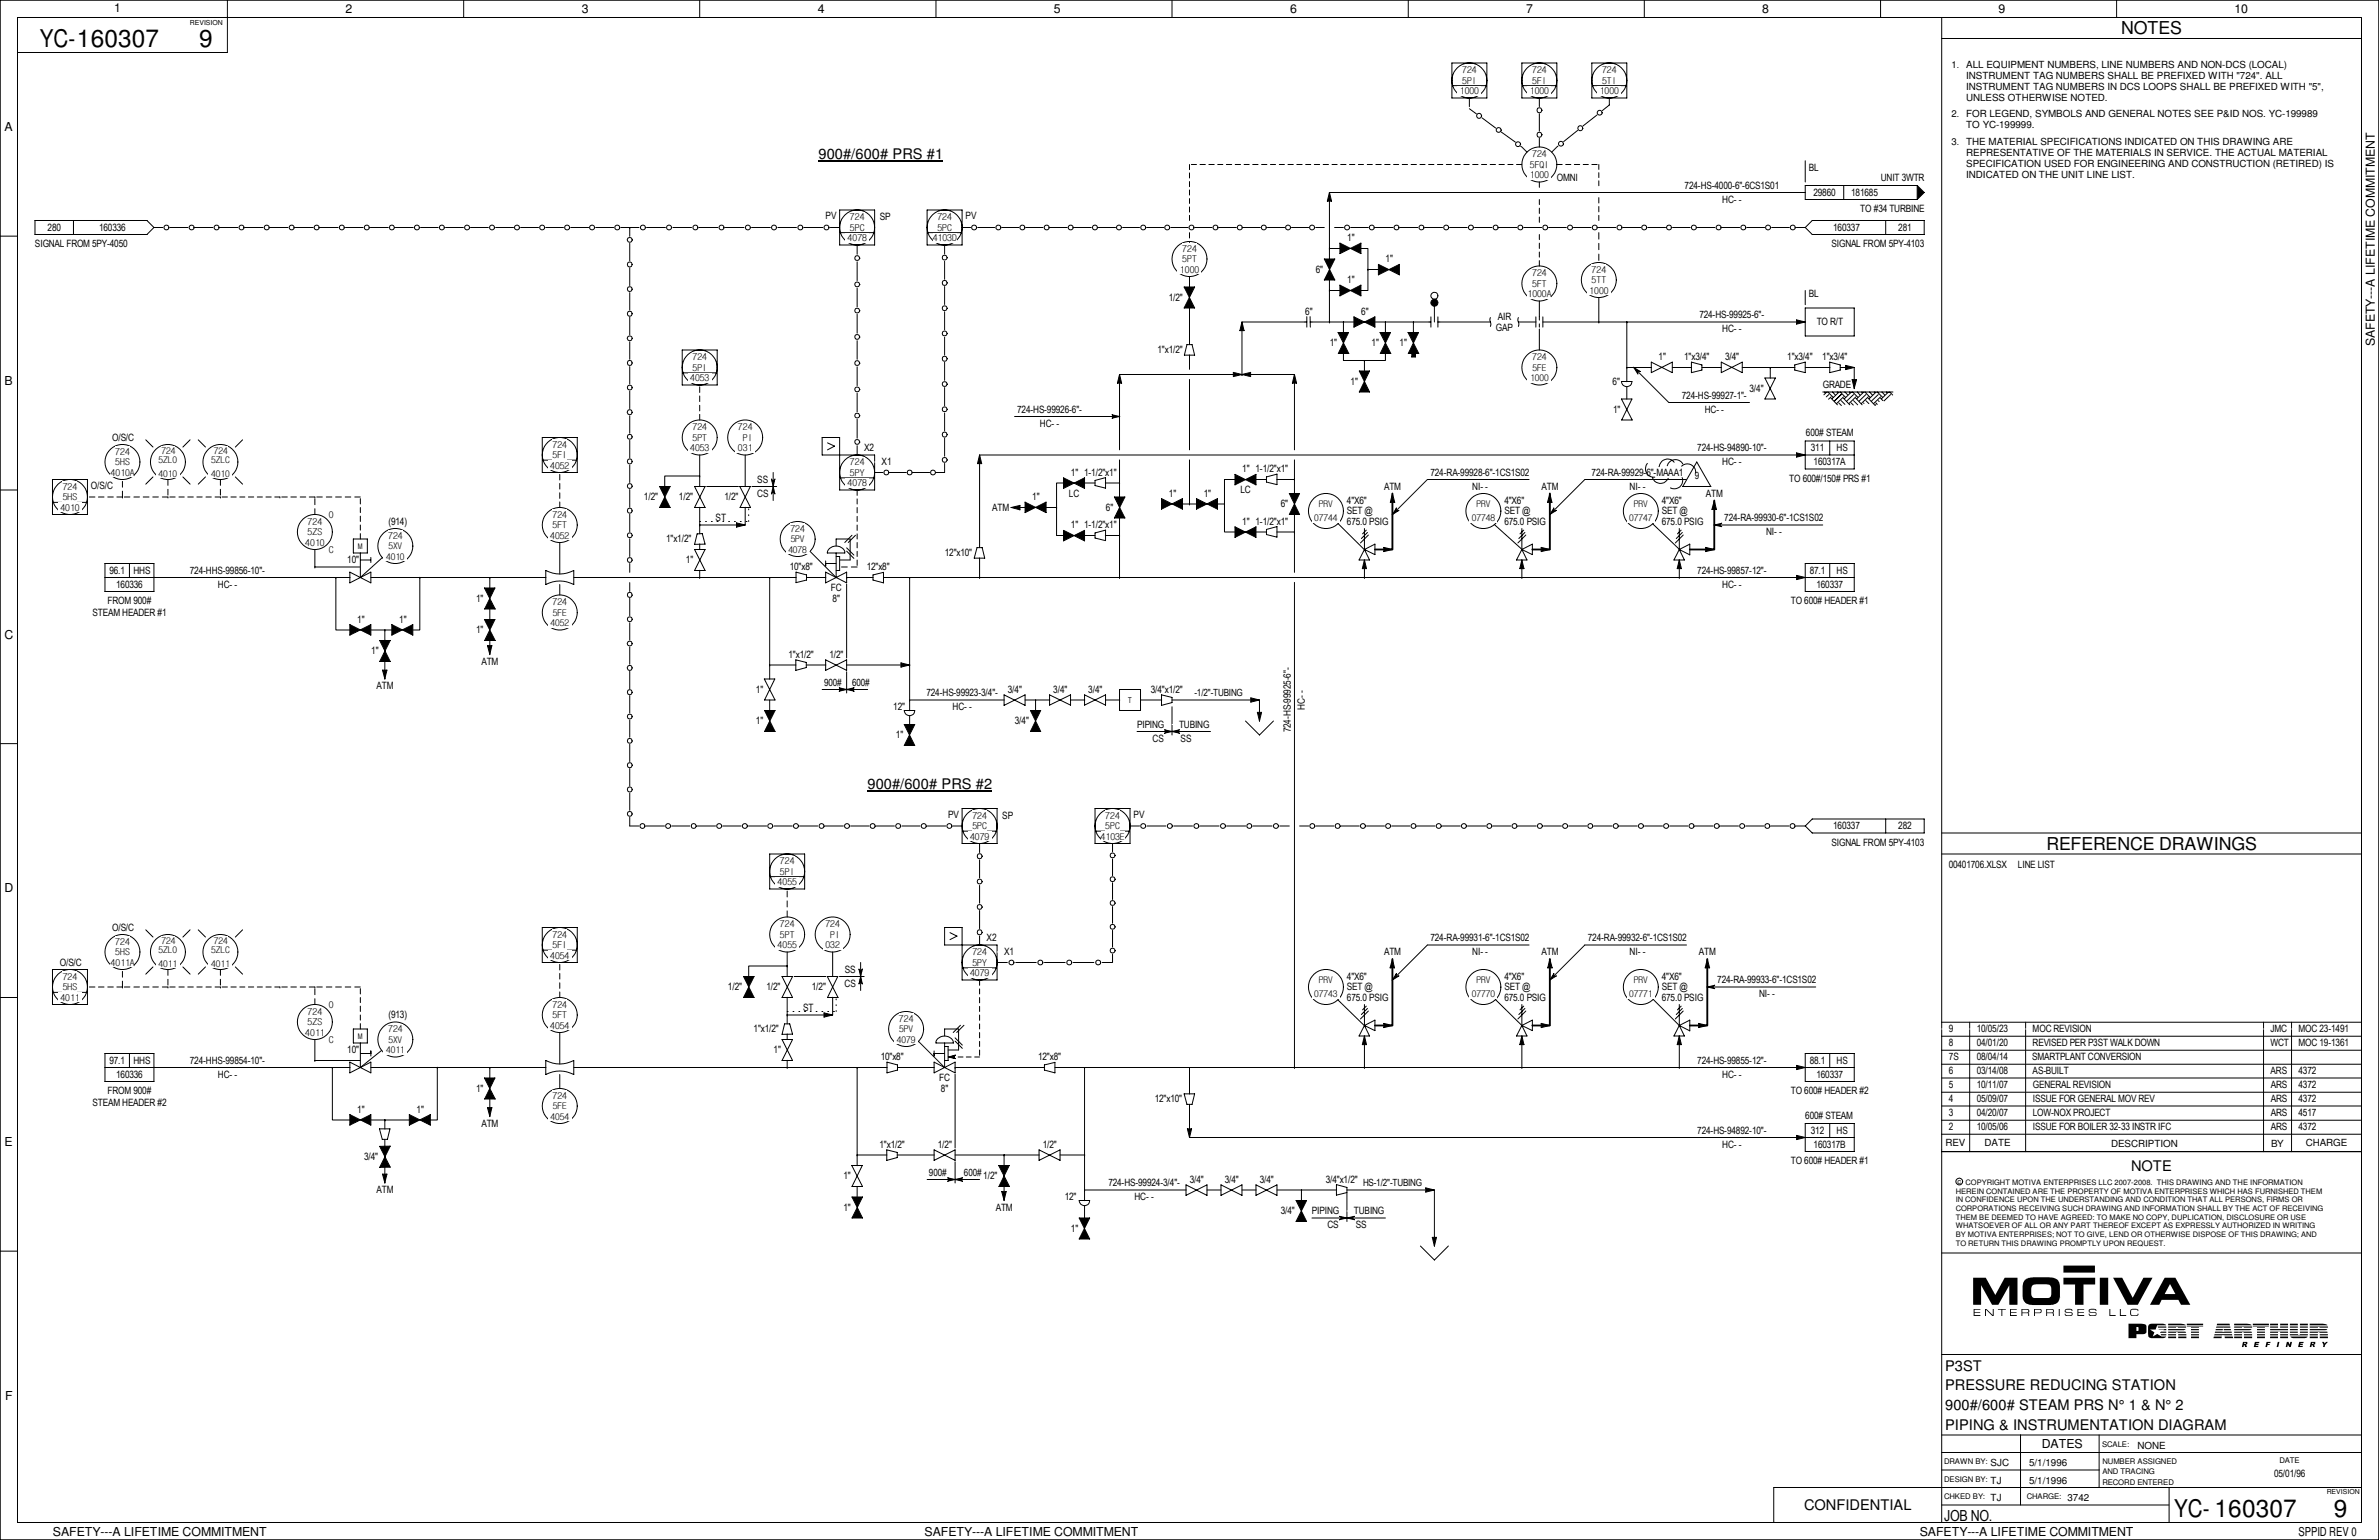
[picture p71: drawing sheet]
<svg xmlns="http://www.w3.org/2000/svg" width="432mm" height="279mm" viewBox="0 0 432 279" stroke-linecap="round" stroke-linejoin="round" font-family="sans-serif">
<defs><g id="words">
<g font-size="4.4">
<text x="7.2" y="8.6">YC-160307</text>
<text x="36.2" y="8.5">9</text>
<text x="394.6" y="275.3">YC- 160307</text>
<text x="423.6" y="275.2">9</text>
</g>
<g font-size="3.2">
<text x="385" y="6.2">NOTES</text>
<text x="371.4" y="154.1">REFERENCE DRAWINGS</text>
</g>
<text font-size="2.8" x="352.9" y="275.9">JOB NO.</text>
<g font-size="2.7">
<text x="148.6" y="28.9">900#/600# PRS #1</text>
<text x="157.5" y="143.2">900#/600# PRS #2</text>
<text x="386.8" y="212.4">NOTE</text>
<text x="353.1" y="248.7">P3ST</text>
<text x="353.1" y="255.8">900#/600# STEAM PRS N° 1 &amp; N° 2</text>
<text x="353.1" y="252.3">PRESSURE REDUCING STATION</text>
<text x="353.1" y="259.4">PIPING &amp; INSTRUMENTATION DIAGRAM</text>
<text x="327.4" y="274">CONFIDENTIAL</text>
</g>
<g font-size="2.2">
<text x="20.7" y="2.2">1</text>
<text x="62.7" y="2.4">2</text>
<text x="105.6" y="2.4">3</text>
<text x="148.4" y="2.4">4</text>
<text x="191.3" y="2.4">5</text>
<text x="234.1" y="2.4">6</text>
<text x="277" y="2.4">7</text>
<text x="319.9" y="2.4">8</text>
<text x="362.8" y="2.4">9</text>
<text x="405.6" y="2.4">10</text>
<text x=".8" y="23.8">A</text>
<text x="431" y="62.8" transform="rotate(-90 431 62.8)">SAFETY---A LIFETIME COMMITMENT</text>
<text x=".8" y="69.8">B</text>
<text x=".8" y="115.9">C</text>
<text x=".8" y="161.9">D</text>
<text x=".8" y="207.9">E</text>
<text x=".9" y="254">F</text>
<text x="370.6" y="262.7">DATES</text>
<text x="9.6" y="278.7">SAFETY---A LIFETIME COMMITMENT</text>
<text x="167.8" y="278.7">SAFETY---A LIFETIME COMMITMENT</text>
<text x="348.4" y="278.7">SAFETY---A LIFETIME COMMITMENT</text>
<text x="417.2" y="278.6">SPPID REV 0</text>
</g>
<g font-size="1.8">
<text x="356.9" y="12.4">ALL EQUIPMENT NUMBERS, LINE NUMBERS AND NON-DCS (LOCAL)</text>
<text x="356.9" y="14.4">INSTRUMENT TAG NUMBERS SHALL BE PREFIXED WITH &quot;724&quot;. ALL</text>
<text x="356.9" y="16.4">INSTRUMENT TAG NUMBERS IN DCS LOOPS SHALL BE PREFIXED WITH &quot;5&quot;,</text>
<text x="356.9" y="18.4">UNLESS OTHERWISE NOTED.</text>
<text x="356.9" y="21.3">FOR LEGEND, SYMBOLS AND GENERAL NOTES SEE P&amp;ID NOS. YC-199989</text>
<text x="356.9" y="23.3">TO YC-199999.</text>
<text x="356.9" y="26.4">THE MATERIAL SPECIFICATIONS INDICATED ON THIS DRAWING ARE</text>
<text x="356.9" y="28.4">REPRESENTATIVE OF THE MATERIALS IN SERVICE. THE ACTUAL MATERIAL</text>
<text x="282.6" y="32.8">OMNI</text>
<text x="305.8" y="34.3">724-HS-4000-6&quot;-6CS1S01</text>
<text x="328.3" y="31.1">BL</text>
<text x="329.1" y="35.6">29860</text>
<text x="336" y="35.6">181685</text>
<text x="341.4" y="32.8">UNIT 3WTR</text>
<text x="356.9" y="30.4">SPECIFICATION USED FOR ENGINEERING AND CONSTRUCTION (RETIRED) IS</text>
<text x="356.9" y="32.3">INDICATED ON THE UNIT LINE LIST.</text>
<text x="8.6" y="41.9">280</text>
<text x="18" y="41.9">160336</text>
<text x="149.9" y="39.8">PV</text>
<text x="159.7" y="39.9">SP</text>
<text x="175.3" y="39.8">PV</text>
<text x="312.6" y="36.8">HC- -</text>
<text x="332.7" y="41.9">160337</text>
<text x="337.7" y="38.5">TO #34 TURBINE</text>
<text x="344.6" y="41.9">281</text>
<text x="6.3" y="44.9">SIGNAL FROM 5PY-4050</text>
<text x="244.5" y="43.8">1&quot;</text>
<text x="251.5" y="47.6">1&quot;</text>
<text x="332.4" y="44.9">SIGNAL FROM 5PY-4103</text>
<text x="238.8" y="49.5">6&quot;</text>
<text x="244.5" y="51.4">1&quot;</text>
<text x="328.3" y="54">BL</text>
<text x="212.1" y="54.6">1/2&quot;</text>
<text x="236.9" y="57.1">6&quot;</text>
<text x="247.1" y="57.1">6&quot;</text>
<text x="271.9" y="58">AIR</text>
<text x="308.4" y="57.8">724-HS-99925-6&quot;-</text>
<text x="329.7" y="59.1">TO R/T</text>
<text x="210.1" y="64.1">1&quot;x1/2&quot;</text>
<text x="241.3" y="62.9">1&quot;</text>
<text x="249" y="62.9">1&quot;</text>
<text x="254" y="62.9">1&quot;</text>
<text x="271.5" y="60.1">GAP</text>
<text x="301" y="65.4">1&quot;</text>
<text x="305.7" y="65.4">1&quot;x3/4&quot;</text>
<text x="312.6" y="60.3">HC- -</text>
<text x="313.1" y="65.4">3/4&quot;</text>
<text x="324.4" y="65.4">1&quot;x3/4&quot;</text>
<text x="330.8" y="65.4">1&quot;x3/4&quot;</text>
<text x="245.2" y="69.8">1&quot;</text>
<text x="292.7" y="69.8">6&quot;</text>
<text x="317.5" y="71.1">3/4&quot;</text>
<text x="330.8" y="70.5">GRADE</text>
<text x="184.6" y="74.9">724-HS-99926-6&quot;-</text>
<text x="188.8" y="77.5">HC- -</text>
<text x="292.8" y="74.9">1&quot;</text>
<text x="305.3" y="72.4">724-HS-99927-1&quot;-</text>
<text x="309.4" y="74.9">HC- -</text>
<text x="20.4" y="80">O/S/C</text>
<text x="156.8" y="81.9">X2</text>
<text x="308.1" y="81.9">724-HS-94890-10&quot;-</text>
<text x="327.8" y="79.2">600# STEAM</text>
<text x="328.7" y="81.9">311</text>
<text x="333.3" y="81.9">HS</text>
<text x="16.5" y="88.7">O/S/C</text>
<text x="137.5" y="87.6">SS</text>
<text x="160" y="84.5">X1</text>
<text x="194.4" y="86.4">1&quot; 1-1/2&quot;x1&quot;</text>
<text x="225.1" y="89.5">LC</text>
<text x="225.5" y="85.7">1&quot; 1-1/2&quot;x1&quot;</text>
<text x="251.2" y="88.9">ATM</text>
<text x="259.6" y="86.4">724-RA-99928-6&quot;-1CS1S02</text>
<text x="267.2" y="88.9">NI- -</text>
<text x="279.8" y="88.9">ATM</text>
<text x="288.9" y="86.4">724-RA-99929-6&quot;-MAAA1</text>
<text x="295.8" y="88.9">NI- -</text>
<text x="307.6" y="87">9</text>
<text x="312.6" y="84.5">HC- -</text>
<text x="324.7" y="87.4">TO 600#/150# PRS #1</text>
<text x="329.2" y="84.5">160317A</text>
<text x="70.5" y="95.2">(914)</text>
<text x="116.9" y="90.8">1/2&quot;</text>
<text x="123.2" y="90.8">1/2&quot;</text>
<text x="129.9" y="94.6">ST</text>
<text x="131.5" y="90.8">1/2&quot;</text>
<text x="137.4" y="90.2">CS</text>
<text x="180.1" y="92.7">ATM</text>
<text x="187.4" y="90.8">1&quot;</text>
<text x="194" y="90.1">LC</text>
<text x="194.4" y="95.9">1&quot; 1-1/2&quot;x1&quot;</text>
<text x="200.7" y="92.7">6&quot;</text>
<text x="212.1" y="90.2">1&quot;</text>
<text x="218.5" y="90.2">1&quot;</text>
<text x="225.5" y="95.2">1&quot; 1-1/2&quot;x1&quot;</text>
<text x="232.5" y="92.1">6&quot;</text>
<text x="244.5" y="93.3">SET @</text>
<text x="244.5" y="91.4">4&quot;X6&quot;</text>
<text x="244.5" y="95.2">675.0 PSIG</text>
<text x="273" y="93.3">SET @</text>
<text x="273" y="91.4">4&quot;X6&quot;</text>
<text x="273" y="95.2">675.0 PSIG</text>
<text x="301.6" y="93.3">SET @</text>
<text x="301.6" y="91.4">4&quot;X6&quot;</text>
<text x="301.6" y="95.2">675.0 PSIG</text>
<text x="309.6" y="90.2">ATM</text>
<text x="313" y="94.6">724-RA-99930-6&quot;-1CS1S02</text>
<text x="120.9" y="98.4">1&quot;x1/2&quot;</text>
<text x="171.5" y="101">12&quot;x10&quot;</text>
<text x="320.5" y="97.2">NI- -</text>
<text x="19.9" y="104.1">96.1</text>
<text x="21.1" y="106.7">160336</text>
<text x="24.2" y="104.1">HHS</text>
<text x="34.5" y="104.1">724-HHS-99856-10&quot;-</text>
<text x="39.5" y="106.7">HC- -</text>
<text x="63" y="102.2">10&quot;</text>
<text x="124.5" y="102.2">1&quot;</text>
<text x="143.3" y="103.5">10&quot;x8&quot;</text>
<text x="150.8" y="107.3">FC</text>
<text x="157.3" y="103.5">12&quot;x8&quot;</text>
<text x="308.1" y="104.1">724-HS-99857-12&quot;-</text>
<text x="312.6" y="106.7">HC- -</text>
<text x="328.5" y="104.1">87.1</text>
<text x="329.7" y="106.7">160337</text>
<text x="333.3" y="104.1">HS</text>
<text x="16.8" y="111.7">STEAM HEADER #1</text>
<text x="19.5" y="109.6">FROM 900#</text>
<text x="64.8" y="113">1&quot;</text>
<text x="72.4" y="113">1&quot;</text>
<text x="86.4" y="109.2">1&quot;</text>
<text x="151.1" y="109.2">8&quot;</text>
<text x="325" y="109.6">TO 600# HEADER #1</text>
<text x="67.4" y="118.7">1&quot;</text>
<text x="86.4" y="114.9">1&quot;</text>
<text x="143.1" y="119.4">1&quot;x1/2&quot;</text>
<text x="150.5" y="119.4">1/2&quot;</text>
<text x="68.3" y="125.1">ATM</text>
<text x="87.4" y="120.6">ATM</text>
<text x="137.2" y="125.7">1&quot;</text>
<text x="149.6" y="124.5">900#</text>
<text x="154.6" y="124.5">600#</text>
<text x="182.9" y="125.7">3/4&quot;</text>
<text x="191.2" y="125.7">3/4&quot;</text>
<text x="197.5" y="125.7">3/4&quot;</text>
<text x="208.9" y="125.7">3/4&quot;x1/2&quot;</text>
<text x="137.2" y="131.4">1&quot;</text>
<text x="162.1" y="128.9">12&quot;</text>
<text x="168.1" y="126.4">724-HS-99923-3/4&quot;-</text>
<text x="172.9" y="128.9">HC- -</text>
<text x="184.2" y="131.4">3/4&quot;</text>
<text x="216.8" y="126.4">-1/2&quot;-TUBING</text>
<text x="236.9" y="128.7" transform="rotate(-90 236.9 128.7)">HC- -</text>
<text x="162.6" y="134">1&quot;</text>
<text x="206.4" y="132.1">PIPING</text>
<text x="209.2" y="134.6">CS</text>
<text x="214" y="132.1">TUBING</text>
<text x="214.3" y="134.6">SS</text>
<text x="234.3" y="132.9" transform="rotate(-90 234.3 132.9)">724-HS-99925-6&quot;-</text>
<text x="172.1" y="148.4">PV</text>
<text x="181.9" y="148.5">SP</text>
<text x="205.7" y="148.4">PV</text>
<text x="332.4" y="153.5">SIGNAL FROM 5PY-4103</text>
<text x="332.7" y="150.5">160337</text>
<text x="344.6" y="150.5">282</text>
<text x="353.7" y="157.5">00401706.XLSX</text>
<text x="366.3" y="157.5">LINE LIST</text>
<text x="20.4" y="168.9">O/S/C</text>
<text x="179.1" y="170.8">X2</text>
<text x="182.2" y="173.4">X1</text>
<text x="251.2" y="173.4">ATM</text>
<text x="259.6" y="170.8">724-RA-99931-6&quot;-1CS1S02</text>
<text x="267.2" y="173.4">NI- -</text>
<text x="279.8" y="173.4">ATM</text>
<text x="288.2" y="170.8">724-RA-99932-6&quot;-1CS1S02</text>
<text x="295.8" y="173.4">NI- -</text>
<text x="308.4" y="173.4">ATM</text>
<text x="10.8" y="175.3">O/S/C</text>
<text x="132.1" y="179.7">1/2&quot;</text>
<text x="139.1" y="179.7">1/2&quot;</text>
<text x="147.4" y="179.7">1/2&quot;</text>
<text x="153.3" y="179.1">CS</text>
<text x="153.3" y="176.5">SS</text>
<text x="244.5" y="179.7">SET @</text>
<text x="244.5" y="177.8">4&quot;X6&quot;</text>
<text x="273" y="179.7">SET @</text>
<text x="273" y="177.8">4&quot;X6&quot;</text>
<text x="301.6" y="179.7">SET @</text>
<text x="301.6" y="177.8">4&quot;X6&quot;</text>
<text x="311.7" y="178.4">724-RA-99933-6&quot;-1CS1S02</text>
<text x="70.5" y="184.8">(913)</text>
<text x="145.8" y="183.5">ST</text>
<text x="244.5" y="181.6">675.0 PSIG</text>
<text x="273" y="181.6">675.0 PSIG</text>
<text x="301.6" y="181.6">675.0 PSIG</text>
<text x="319.3" y="181">NI- -</text>
<text x="63" y="191.1">10&quot;</text>
<text x="136.8" y="187.3">1&quot;x1/2&quot;</text>
<text x="140.4" y="191.1">1&quot;</text>
<text x="353.7" y="189.9">8</text>
<text x="353.7" y="187.3">9</text>
<text x="358.8" y="189.9">04/01/20</text>
<text x="358.8" y="187.3">10/05/23</text>
<text x="368.9" y="189.9">REVISED PER P3ST WALK DOWN</text>
<text x="368.9" y="187.3">MOC REVISION</text>
<text x="412.1" y="189.9">WCT</text>
<text x="412.1" y="187.3">JMC</text>
<text x="417.2" y="189.9">MOC 19-1361</text>
<text x="417.2" y="187.3">MOC 23-1491</text>
<text x="19.9" y="193">97.1</text>
<text x="21.1" y="195.6">160336</text>
<text x="24.2" y="193">HHS</text>
<text x="34.5" y="193">724-HHS-99854-10&quot;-</text>
<text x="39.5" y="195.6">HC- -</text>
<text x="159.9" y="192.4">10&quot;x8&quot;</text>
<text x="170.5" y="196.2">FC</text>
<text x="188.4" y="192.4">12&quot;x8&quot;</text>
<text x="308.1" y="193">724-HS-99855-12&quot;-</text>
<text x="312.6" y="195.6">HC- -</text>
<text x="328.5" y="193">88.1</text>
<text x="329.7" y="195.6">160337</text>
<text x="333.3" y="193">HS</text>
<text x="353.7" y="194.9">6</text>
<text x="353.7" y="192.4">7S</text>
<text x="353.7" y="197.5">5</text>
<text x="358.8" y="197.5">10/11/07</text>
<text x="358.8" y="192.4">08/04/14</text>
<text x="358.8" y="194.9">03/14/08</text>
<text x="368.9" y="192.4">SMARTPLANT CONVERSION</text>
<text x="368.9" y="194.9">AS-BUILT</text>
<text x="369" y="197.5">GENERAL REVISION</text>
<text x="412.1" y="194.9">ARS</text>
<text x="412.2" y="197.5">ARS</text>
<text x="417.2" y="194.9">4372</text>
<text x="417.2" y="197.5">4372</text>
<text x="16.8" y="200.6">STEAM HEADER #2</text>
<text x="19.5" y="198.5">FROM 900#</text>
<text x="64.8" y="201.9">1&quot;</text>
<text x="75.6" y="201.9">1&quot;</text>
<text x="86.4" y="198.1">1&quot;</text>
<text x="170.8" y="198.1">8&quot;</text>
<text x="209.6" y="200">12&quot;x10&quot;</text>
<text x="325" y="198.5">TO 600# HEADER #2</text>
<text x="327.7" y="203">600# STEAM</text>
<text x="353.7" y="200">4</text>
<text x="353.7" y="202.6">3</text>
<text x="358.8" y="200">05/09/07</text>
<text x="358.8" y="202.6">04/20/07</text>
<text x="369" y="200">ISSUE FOR GENERAL MOV REV</text>
<text x="369" y="202.6">LOW-NOX PROJECT</text>
<text x="412.2" y="200">ARS</text>
<text x="412.2" y="202.6">ARS</text>
<text x="417.2" y="200">4372</text>
<text x="417.2" y="202.6">4517</text>
<text x="87.4" y="204.5">ATM</text>
<text x="159.6" y="208.3">1&quot;x1/2&quot;</text>
<text x="170.2" y="208.3">1/2&quot;</text>
<text x="189.3" y="208.3">1/2&quot;</text>
<text x="308.1" y="205.7">724-HS-94892-10&quot;-</text>
<text x="312.6" y="208.3">HC- -</text>
<text x="328.7" y="205.7">312</text>
<text x="329.2" y="208.3">160317B</text>
<text x="333.3" y="205.7">HS</text>
<text x="353.1" y="208">REV</text>
<text x="353.7" y="205.1">2</text>
<text x="358.8" y="205.1">10/05/06</text>
<text x="360.2" y="207.9">DATE</text>
<text x="369" y="205.1">ISSUE FOR BOILER 32-33 INSTR IFC</text>
<text x="383.2" y="208">DESCRIPTION</text>
<text x="412.2" y="205.1">ARS</text>
<text x="412.2" y="208">BY</text>
<text x="417.2" y="205.1">4372</text>
<text x="418.5" y="208">CHARGE</text>
<text x="66.1" y="210.5">3/4&quot;</text>
<text x="153.1" y="214">1&quot;</text>
<text x="168.6" y="213.4">900#</text>
<text x="175" y="213.4">600#</text>
<text x="178.5" y="214">1/2&quot;</text>
<text x="201.2" y="215.3">724-HS-99924-3/4&quot;-</text>
<text x="215.9" y="214.6">3/4&quot;</text>
<text x="222.3" y="214.6">3/4&quot;</text>
<text x="228.6" y="214.6">3/4&quot;</text>
<text x="240.6" y="214.6">3/4&quot;x1/2&quot;</text>
<text x="247.4" y="215.3">HS-1/2&quot;-TUBING</text>
<text x="325" y="211.2">TO 600# HEADER #1</text>
<text x="68.3" y="216.5">ATM</text>
<text x="153.1" y="219.7">1&quot;</text>
<text x="180.7" y="219.7">ATM</text>
<text x="193.3" y="217.8">12&quot;</text>
<text x="205.9" y="217.8">HC- -</text>
<text x="232.5" y="220.3">3/4&quot;</text>
<text x="238.1" y="220.3">PIPING</text>
<text x="245.7" y="220.3">TUBING</text>
<text x="194.4" y="223.5">1&quot;</text>
<text x="240.9" y="222.9">CS</text>
<text x="246.1" y="222.9">SS</text>
<text x="388" y="262.8">NONE</text>
<text x="361.3" y="266">SJC</text>
<text x="361.3" y="269.2">TJ</text>
<text x="368.3" y="266">5/1/1996</text>
<text x="368.3" y="269.2">5/1/1996</text>
<text x="412.7" y="268">05/01/96</text>
<text x="361.3" y="272.4">TJ</text>
<text x="375.3" y="272.4">3742</text>
</g>
<g font-size="1.7">
<text x="265" y="17.1">1000</text>
<text x="265.4" y="13.3">724</text>
<text x="265.4" y="15.2">5PI</text>
<text x="277.7" y="17.1">1000</text>
<text x="278.1" y="13.3">724</text>
<text x="278.1" y="15.2">5FI</text>
<text x="290.4" y="17.1">1000</text>
<text x="290.8" y="13.3">724</text>
<text x="290.8" y="15.2">5TI</text>
<text x="354.2" y="12.4">1.</text>
<text x="354.2" y="21.3">2.</text>
<text x="278.1" y="28.6">724</text>
<text x="354.2" y="26.3">3.</text>
<text x="277.7" y="32.4">1000</text>
<text x="277.7" y="30.5">5FQI</text>
<text x="154.3" y="40">724</text>
<text x="154.3" y="41.9">5PC</text>
<text x="170.1" y="40">724</text>
<text x="170.1" y="41.9">5PC</text>
<text x="153.8" y="43.8">4078</text>
<text x="169.3" y="43.8">4103D</text>
<text x="214.6" y="45.7">724</text>
<text x="214.6" y="47.6">5PT</text>
<text x="214.2" y="49.5">1000</text>
<text x="277.2" y="54">1000A</text>
<text x="278.1" y="50.2">724</text>
<text x="278.1" y="52.1">5FT</text>
<text x="288.5" y="53.3">1000</text>
<text x="288.9" y="49.5">724</text>
<text x="288.9" y="51.4">5TT</text>
<text x="125.7" y="65.4">724</text>
<text x="278.1" y="65.4">724</text>
<text x="125.3" y="69.2">4053</text>
<text x="125.7" y="67.3">5PI</text>
<text x="277.7" y="69.2">1000</text>
<text x="278.1" y="67.3">5FE</text>
<text x="20.9" y="82.5">724</text>
<text x="28.8" y="84">5ZLO</text>
<text x="29.3" y="82.3">724</text>
<text x="38.3" y="84">5ZLC</text>
<text x="38.8" y="82.3">724</text>
<text x="100.3" y="81.3">724</text>
<text x="100.3" y="83.2">5FI</text>
<text x="125.3" y="81.9">4053</text>
<text x="125.7" y="78.1">724</text>
<text x="125.7" y="80">5PT</text>
<text x="133.9" y="78.1">724</text>
<text x="133.9" y="81.9">031</text>
<text x="134.8" y="80">PI</text>
<text x="11.4" y="88.9">724</text>
<text x="20.1" y="86.4">4010A</text>
<text x="20.9" y="84.5">5HS</text>
<text x="28.8" y="86.5">4010</text>
<text x="38.3" y="86.5">4010</text>
<text x="99.9" y="85.1">4052</text>
<text x="153.8" y="88.3">4078</text>
<text x="154.3" y="84.5">724</text>
<text x="154.3" y="86.4">5PY</text>
<text x="11" y="92.7">4010</text>
<text x="11.4" y="90.8">5HS</text>
<text x="55.8" y="95.2">724</text>
<text x="59.7" y="94">O</text>
<text x="100.3" y="94">724</text>
<text x="100.3" y="95.9">5FT</text>
<text x="238.5" y="94.6">07744</text>
<text x="239.4" y="92">PRV</text>
<text x="267.1" y="94.6">07748</text>
<text x="268" y="92">PRV</text>
<text x="295.7" y="94.6">07747</text>
<text x="296.5" y="92">PRV</text>
<text x="55.4" y="99.1">4010</text>
<text x="55.8" y="97.2">5ZS</text>
<text x="59.7" y="100.3">C</text>
<text x="70.1" y="101.6">4010</text>
<text x="70.4" y="97.8">724</text>
<text x="70.5" y="99.7">5XV</text>
<text x="99.9" y="97.8">4052</text>
<text x="143.1" y="100.3">4078</text>
<text x="143.5" y="96.5">724</text>
<text x="143.5" y="98.4">5PV</text>
<text x="99.9" y="113.6">4052</text>
<text x="100.3" y="109.9">724</text>
<text x="100.3" y="111.7">5FE</text>
<text x="176.5" y="148.6">724</text>
<text x="200.6" y="148.6">724</text>
<text x="176.1" y="152.4">4079</text>
<text x="176.5" y="150.5">5PC</text>
<text x="199.8" y="152.4">4103E</text>
<text x="200.6" y="150.5">5PC</text>
<text x="141.1" y="160.7">4055</text>
<text x="141.6" y="156.8">724</text>
<text x="141.6" y="158.7">5PI</text>
<text x="20.9" y="171.4">724</text>
<text x="20.9" y="173.4">5HS</text>
<text x="28.8" y="172.9">5ZLO</text>
<text x="29.3" y="171.2">724</text>
<text x="38.3" y="172.9">5ZLC</text>
<text x="38.8" y="171.2">724</text>
<text x="99.9" y="174">4054</text>
<text x="100.3" y="170.2">724</text>
<text x="100.3" y="172.1">5FI</text>
<text x="141.1" y="172.1">4055</text>
<text x="141.6" y="168.3">724</text>
<text x="141.6" y="170.2">5PT</text>
<text x="149.8" y="168.3">724</text>
<text x="149.8" y="172.1">032</text>
<text x="150.7" y="170.2">PI</text>
<text x="176.5" y="173.4">724</text>
<text x="11.4" y="177.8">724</text>
<text x="11.4" y="179.7">5HS</text>
<text x="20.1" y="175.3">4011A</text>
<text x="28.8" y="175.4">4011</text>
<text x="38.3" y="175.4">4011</text>
<text x="176.1" y="177.2">4079</text>
<text x="176.5" y="175.3">5PY</text>
<text x="239.4" y="178.4">PRV</text>
<text x="268" y="178.4">PRV</text>
<text x="296.5" y="178.4">PRV</text>
<text x="11" y="181.6">4011</text>
<text x="55.8" y="184.1">724</text>
<text x="59.7" y="182.9">O</text>
<text x="100.3" y="182.9">724</text>
<text x="100.3" y="184.8">5FT</text>
<text x="163.2" y="185.4">724</text>
<text x="238.5" y="180.9">07743</text>
<text x="267.1" y="180.9">07770</text>
<text x="295.7" y="180.9">07771</text>
<text x="55.4" y="188">4011</text>
<text x="55.8" y="186.1">5ZS</text>
<text x="59.7" y="189.2">C</text>
<text x="70.1" y="191.1">4011</text>
<text x="70.4" y="187.3">724</text>
<text x="70.5" y="189.2">5XV</text>
<text x="99.9" y="186.7">4054</text>
<text x="162.8" y="189.2">4079</text>
<text x="163.2" y="187.3">5PV</text>
<text x="99.9" y="203.2">4054</text>
<text x="100.3" y="199.4">724</text>
<text x="100.3" y="201.3">5FE</text>
</g>
<g font-size="1.4">
<text x="64.9" y="99.6">M</text>
<text x="204.8" y="127.5">T</text>
<text x="64.9" y="188.5">M</text>
<text x="355.3" y="214.8">c COPYRIGHT MOTIVA ENTERPRISES LLC 2007-2008. THIS DRAWING AND THE INFORMATION</text>
<text x="355" y="216.6">HEREIN CONTAINED ARE THE PROPERTY OF MOTIVA ENTERPRISES WHICH HAS FURNISHED THEM</text>
<text x="355" y="218.1">IN CONFIDENCE UPON THE UNDERSTANDING AND CONDITION THAT ALL PERSONS, FIRMS OR</text>
<text x="355" y="219.7">CORPORATIONS RECEIVING SUCH DRAWING AND INFORMATION SHALL BY THE ACT OF RECEIVING</text>
<text x="355" y="221.3">THEM BE DEEMED TO HAVE AGREED: TO MAKE NO COPY, DUPLICATION, DISCLOSURE OR USE</text>
<text x="355" y="222.9">WHATSOEVER OF ALL OR ANY PART THEREOF EXCEPT AS EXPRESSLY AUTHORIZED IN WRITING</text>
<text x="355" y="224.5">BY MOTIVA ENTERPRISES; NOT TO GIVE, LEND OR OTHERWISE DISPOSE OF THIS DRAWING; AND</text>
<text x="355" y="226.1">TO RETURN THIS DRAWING PROMPTLY UPON REQUEST.</text>
<text x="381.6" y="262.6">SCALE:</text>
<text x="352.9" y="265.7">DRAWN BY:</text>
<text x="352.9" y="268.9">DESIGN BY:</text>
<text x="381.6" y="267.5">AND TRACING</text>
<text x="381.6" y="269.4">RECORD ENTERED</text>
<text x="381.6" y="265.6">NUMBER ASSIGNED</text>
<text x="413.7" y="265.4">DATE</text>
<text x="352.9" y="272">CHKED BY:</text>
<text x="367.9" y="272">CHARGE:</text>
</g>
<g font-size="1.3">
<text x="34.5" y="4.5">REVISION</text>
<text x="422.3" y="271.1">REVISION</text>
</g>
</g></defs>
<g fill="none" stroke="#fff" stroke-width=".18">
<path d="M352.4 156.8h1.3M353.1 156.2v1.3M352.4 194.3h1.3M352.4 189.2h1.3M352.5 199.4h1.3M352.5 196.8h1.3M352.5 191.8h1.3M353.1 188.6v1.3M353.1 193.7v1.3M353.1 191.1v1.3M353.1 196.2v1.3M353.1 198.8v1.3"/>
<path d="M357.5 199.4h1.3M357.5 194.3h1.3M357.5 196.8h1.3M357.5 191.8h1.3M357.5 189.2h1.3M358.1 188.6v1.3M358.1 191.1v1.3M358.1 193.7v1.3M358.1 196.2v1.3M358.1 198.8v1.3M367.6 191.7h1.3M367.7 194.3h1.3"/>
<path d="M367.7 189.2h1.3M367.7 199.4h1.3M367.7 196.8h1.3M368.2 191.1v1.3M368.3 188.6v1.3M368.3 193.7v1.3M368.3 196.2v1.3M368.3 198.8v1.3M410.8 194.3h1.4M410.8 189.2h1.4M410.9 199.4h1.3M410.9 196.8h1.3"/>
<path d="M411.5 188.6v1.3M411.5 193.7v1.3M411.5 196.2v1.3M411.5 198.8v1.3M415.9 199.4h1.3M415.9 194.3h1.3M415.9 196.8h1.3M415.9 189.2h1.3M416.6 188.6v1.3M416.6 193.7v1.3M416.6 196.2v1.3M416.6 198.8v1.3"/>
<path d="M352.5 204.5h1.3M352.5 201.9h1.3M353.1 201.3v1.3M353.1 203.8v1.3M357.5 204.5h1.3M357.5 201.9h1.3M358.1 201.3v1.3M358.1 203.8v1.3M367.7 204.5h1.3M367.7 201.9h1.3M368.3 201.3v1.3M368.3 203.8v1.3"/>
<path d="M410.9 204.5h1.3M410.9 201.9h1.3M411.5 201.3v1.3M411.5 203.8v1.3M415.9 204.5h1.3M415.9 201.9h1.3M416.6 201.3v1.3M416.6 203.8v1.3"/>
</g>
<g fill="none" stroke="#000" stroke-width=".18">
<path d="M98.4 168.3h6.4v6.3h-6.4zM98.6 172.4h6M169.5 191.1h1.9M169.5 190.7v.9M171.4 189.2v4.5M171.4 189.9h.7v2.5h-.7M173 189.2a1.64 1.64 0 0 0-2.8-.8l-.3 .5v.3h3.2"/>
<circle cx="101.6" cy="171.5" r="3.2"/>
</g>
<g fill="#fff">
<path d="M100.3 168.7h2.6v1.7h-2.6z" fill-rule="evenodd"/>
<path d="M99.4 172.5h4.4v1.7h-4.4z" fill-rule="evenodd"/>
<path d="M100.3 170.6h2.6v1.7h-2.6z" fill-rule="evenodd"/>
</g>
<g fill="none" stroke="#000" stroke-width=".18">
<path d="M174.6 171.4h6.4v6.4h-6.4zM174.8 175.6h6"/>
<circle cx="177.8" cy="174.6" r="3.2"/>
</g>
<g fill="#fff">
<path d="M176.5 171.8h2.6v1.8h-2.6z" fill-rule="evenodd"/>
<path d="M175.6 175.6h4.4v1.8h-4.4z" fill-rule="evenodd"/>
<path d="M176.5 173.7h2.6v1.8h-2.6z" fill-rule="evenodd"/>
</g>
<g fill="none" stroke="#000" stroke-width=".18">
<path d="M174.6 146.7h6.4v6.3h-6.4zM174.8 150.8h6"/>
<circle cx="177.8" cy="149.9" r="3.2"/>
</g>
<g fill="#fff">
<path d="M176.5 147.1h2.6v1.7h-2.6z" fill-rule="evenodd"/>
<path d="M175.6 150.9h4.4v1.8h-4.4z" fill-rule="evenodd"/>
<path d="M176.5 149h2.6v1.7h-2.6z" fill-rule="evenodd"/>
</g>
<g fill="none" stroke="#000" stroke-width=".18">
<path d="M198.8 146.7h6.3v6.3h-6.3zM198.9 150.8h6.1"/>
<circle cx="201.9" cy="149.9" r="3.2"/>
</g>
<g fill="#fff">
<path d="M200.6 147.1h2.6v1.7h-2.6z" fill-rule="evenodd"/>
<path d="M199.8 150.9h4.3v1.8h-4.3z" fill-rule="evenodd"/>
<path d="M200.6 149h2.6v1.7h-2.6z" fill-rule="evenodd"/>
</g>
<g fill="none" stroke="#000" stroke-width=".18">
<path d="M171.4 168.3h3.2v3.1h-3.2zM172.4 169.2l1.3 .6-1.3 .7M99.1 192.4a5.4 5.4 0 0 0 5 0v2.5a5.4 5.4 0 0 0-5 0zM169.5 192.7v1.9l3.9-1.9v1.9z"/>
<circle cx="101.6" cy="184.2" r="3.2"/>
</g>
<g fill="#fff">
<path d="M100.3 181.4h2.6v1.7h-2.6z" fill-rule="evenodd"/>
<path d="M99.4 185.2h4.4v1.7h-4.4z" fill-rule="evenodd"/>
<path d="M100.3 183.3h2.6v1.7h-2.6z" fill-rule="evenodd"/>
</g>
<g fill="none" stroke="#000" stroke-width=".18">
<path d="M247.6 186.1l1 1.9h-1.9zM247.6 182.2v3.9M247.6 186.1l2-1v1.9zM248 182.5l-.7 .7M248.2 183l-1.1 1.1M248.4 183.4l-1.5 1.5M276.2 182.2v3.9M276.2 186.1l1.9-1v1.9zM276.2 186.1l1 1.9h-1.9zM276.6 182.5l-.7 .7M276.8 183l-1.1 1.1M276.9 183.4l-1.4 1.5"/>
<path d="M304.8 186.1l.9 1.9h-1.9zM304.8 182.2v3.9M304.8 186.1l1.9-1v1.9zM305.1 182.5l-.6 .7M305.4 183l-1.2 1.1M305.5 183.4l-1.4 1.5"/>
<circle cx="101.6" cy="95.3" r="3.2"/>
</g>
<g fill="#fff">
<path d="M100.3 92.5h2.6v1.7h-2.6z" fill-rule="evenodd"/>
<path d="M99.4 96.3h4.4v1.7h-4.4z" fill-rule="evenodd"/>
<path d="M100.3 94.4h2.6v1.7h-2.6z" fill-rule="evenodd"/>
</g>
<g fill="none" stroke="#000" stroke-width=".18">
<path d="M152.4 38.1h6.3v6.3h-6.3zM152.5 42.2h6.1"/>
<circle cx="155.6" cy="41.3" r="3.2"/>
</g>
<g fill="#fff">
<path d="M154.3 38.5h2.6v1.8h-2.6z" fill-rule="evenodd"/>
<path d="M153.4 42.3h4.3v1.8h-4.3z" fill-rule="evenodd"/>
<path d="M154.3 40.4h2.6v1.8h-2.6z" fill-rule="evenodd"/>
</g>
<g fill="none" stroke="#000" stroke-width=".18">
<path d="M152.4 82.5h6.3v6.4h-6.3zM152.5 86.7h6.1"/>
<circle cx="155.6" cy="85.7" r="3.2"/>
</g>
<g fill="#fff">
<path d="M154.3 82.9h2.6v1.8h-2.6z" fill-rule="evenodd"/>
<path d="M153.4 86.7h4.3v1.8h-4.3z" fill-rule="evenodd"/>
<path d="M154.3 84.8h2.6v1.8h-2.6z" fill-rule="evenodd"/>
</g>
<g fill="none" stroke="#000" stroke-width=".18">
<path d="M149.2 79.4h3.2v3.1h-3.2zM9.5 87h6.4v6.3h-6.4zM9.7 91.1h6M150.2 80.3l1.3 .6-1.3 .7M150.5 99.5a1.79 1.79 0 0 1 2.8 .5v.3h-3.1zM304.8 95.9v3.8M304.8 99.7l1.9-1v2zM304.8 99.7l.9 1.9h-1.9zM305.1 96.2l-.6 .7M305.4 96.6l-1.2 1.1M305.5 97.1l-1.4 1.4M149.9 103.8v1.9l3.8-1.9v1.9z"/>
<path d="M151.8 100.3v4.5"/>
<circle cx="12.7" cy="90.2" r="3.2"/>
</g>
<g fill="#fff">
<path d="M11.4 87.4h2.6v1.8h-2.6z" fill-rule="evenodd"/>
<path d="M10.5 91.2h4.4v1.8h-4.4z" fill-rule="evenodd"/>
<path d="M11.4 89.3h2.6v1.8h-2.6z" fill-rule="evenodd"/>
</g>
<g fill="none" stroke="#000" stroke-width=".18">
<path d="M26.5 79.8l1.3 1.3M34.5 79.8l-1.3 1.3M27.8 86.5l-1.3 1.3M33.2 86.5l1.3 1.3M63.5 103.8v1.9l3.8-1.9v1.9zM99.1 103.5a5.4 5.4 0 0 0 5 0v2.5a5.4 5.4 0 0 0-5 0z"/>
<circle cx="30.5" cy="83.8" r="3.2"/>
</g>
<g fill="#fff">
<path d="M29.3 80.9h2.5v1.7h-2.5z" fill-rule="evenodd"/>
<path d="M28.4 85h4.2v1.7h-4.2z" fill-rule="evenodd"/>
<path d="M28.8 82.5h3.4v1.7h-3.4z" fill-rule="evenodd"/>
</g>
<circle cx="22.2" cy="83.8" r="3.2" fill="none" stroke="#000" stroke-width=".18"/>
<g fill="#fff">
<path d="M20.9 81h2.6v1.8h-2.6z" fill-rule="evenodd"/>
<path d="M20.1 84.8h4.3v1.8h-4.3z" fill-rule="evenodd"/>
<path d="M20.9 82.9h2.6v1.8h-2.6z" fill-rule="evenodd"/>
</g>
<g fill="none" stroke="#000" stroke-width=".18">
<path d="M123.8 63.5h6.4v6.3h-6.4zM124 67.6h6"/>
<circle cx="127" cy="66.7" r="3.2"/>
</g>
<g fill="#fff">
<path d="M125.7 63.9h2.6v1.8h-2.6z" fill-rule="evenodd"/>
<path d="M124.8 67.7h4.4v1.8h-4.4z" fill-rule="evenodd"/>
<path d="M125.7 65.8h2.6v1.8h-2.6z" fill-rule="evenodd"/>
</g>
<g fill="none" stroke="#000" stroke-width=".18">
<path d="M168.3 38.1h6.3v6.3h-6.3zM168.4 42.2h6.1"/>
<circle cx="171.5" cy="41.3" r="3.2"/>
</g>
<g fill="#fff">
<path d="M170.1 38.5h2.7v1.8h-2.7z" fill-rule="evenodd"/>
<path d="M169.3 42.3h4.3v1.8h-4.3z" fill-rule="evenodd"/>
<path d="M170.1 40.4h2.7v1.8h-2.7z" fill-rule="evenodd"/>
</g>
<g fill="none" stroke="#000" stroke-width=".18">
<path d="M278.8 57.5v1.9M279.4 57.5v.6M279.4 58.8v.6M280 57.5v1.9"/>
<circle cx="279.4" cy="51.4" r="3.2"/>
</g>
<g fill="#fff">
<path d="M278.1 48.6h2.6v1.8h-2.6z" fill-rule="evenodd"/>
<path d="M277.2 52.5h4.4v1.7h-4.4z" fill-rule="evenodd"/>
<path d="M278.1 50.5h2.6v1.8h-2.6z" fill-rule="evenodd"/>
</g>
<circle cx="290.2" cy="50.8" r="3.2" fill="none" stroke="#000" stroke-width=".18"/>
<g fill="#fff">
<path d="M288.9 48h2.6v1.8h-2.6z" fill-rule="evenodd"/>
<path d="M288 51.8h4.4v1.8h-4.4z" fill-rule="evenodd"/>
<path d="M288.9 49.9h2.6v1.8h-2.6z" fill-rule="evenodd"/>
</g>
<g fill="none" stroke="#000" stroke-width=".18">
<path d="M36 79.8l1.3 1.3M44 79.8l-1.3 1.3M37.3 86.5l-1.3 1.3M42.7 86.5l1.3 1.3"/>
<circle cx="40" cy="83.8" r="3.2"/>
</g>
<g fill="#fff">
<path d="M38.8 80.9h2.6v1.7h-2.6z" fill-rule="evenodd"/>
<path d="M37.9 85h4.2v1.7h-4.2z" fill-rule="evenodd"/>
<path d="M38.3 82.5h3.4v1.7h-3.4z" fill-rule="evenodd"/>
</g>
<g fill="none" stroke="#000" stroke-width=".18">
<path d="M276.2 95.9v3.8M276.2 99.7l1.9-1v1.9zM276.2 99.7l1 1.9h-1.9zM276.6 96.2l-.7 .7M276.8 96.6l-1.1 1.1M276.9 97.1l-1.4 1.4M149.9 102.2h1.9M149.9 101.8v.9M151.8 101h.6v2.5h-.6"/>
<circle cx="127" cy="79.4" r="3.2"/>
</g>
<g fill="#fff">
<path d="M125.7 76.6h2.6v1.8h-2.6z" fill-rule="evenodd"/>
<path d="M124.8 80.4h4.4v1.8h-4.4z" fill-rule="evenodd"/>
<path d="M125.7 78.5h2.6v1.8h-2.6z" fill-rule="evenodd"/>
</g>
<circle cx="135.2" cy="79.4" r="3.2" fill="none" stroke="#000" stroke-width=".18"/>
<g fill="#fff">
<path d="M133.9 76.6h2.7v1.8h-2.7z" fill-rule="evenodd"/>
<path d="M133.5 80.4h3.5v1.8h-3.5z" fill-rule="evenodd"/>
<path d="M133.9 78.5h2.7v1.8h-2.7z" fill-rule="evenodd"/>
</g>
<circle cx="279.4" cy="29.8" r="3.2" fill="none" stroke="#000" stroke-width=".18"/>
<g fill="#fff">
<path d="M278.1 27.1h2.6v1.7h-2.6z" fill-rule="evenodd"/>
<path d="M277.2 30.9h4.4v1.7h-4.4z" fill-rule="evenodd"/>
<path d="M277.7 29h3.4v1.7h-3.4z" fill-rule="evenodd"/>
</g>
<g fill="none" stroke="#000" stroke-width=".18">
<path d="M276.2 11.4h6.4v6.4h-6.4zM276.4 15.5h6"/>
<circle cx="279.4" cy="14.6" r="3.2"/>
</g>
<g fill="#fff">
<path d="M278.1 11.8h2.6v1.8h-2.6z" fill-rule="evenodd"/>
<path d="M277.2 15.6h4.4v1.8h-4.4z" fill-rule="evenodd"/>
<path d="M278.1 13.7h2.6v1.8h-2.6z" fill-rule="evenodd"/>
</g>
<g fill="none" stroke="#000" stroke-width=".18">
<path d="M288.9 11.4h6.4v6.4h-6.4zM289.1 15.5h6"/>
<circle cx="292.1" cy="14.6" r="3.2"/>
</g>
<g fill="#fff">
<path d="M290.8 11.8h2.6v1.8h-2.6z" fill-rule="evenodd"/>
<path d="M289.9 15.6h4.4v1.8h-4.4z" fill-rule="evenodd"/>
<path d="M290.8 13.7h2.6v1.8h-2.6z" fill-rule="evenodd"/>
</g>
<g fill="none" stroke="#000" stroke-width=".18">
<path d="M263.5 11.4h6.4v6.4h-6.4zM263.7 15.5h6"/>
<circle cx="266.7" cy="14.6" r="3.2"/>
</g>
<g fill="#fff">
<path d="M265.4 11.8h2.6v1.8h-2.6z" fill-rule="evenodd"/>
<path d="M264.5 15.6h4.4v1.8h-4.4z" fill-rule="evenodd"/>
<path d="M265.4 13.7h2.6v1.8h-2.6z" fill-rule="evenodd"/>
</g>
<g fill="none" stroke="#000" stroke-width=".18">
<path d="M63.5 192.7v1.9l3.8-1.9v1.9z"/>
<circle cx="151.1" cy="169.5" r="3.2"/>
</g>
<g fill="#fff">
<path d="M149.8 166.8h2.6v1.7h-2.6z" fill-rule="evenodd"/>
<path d="M149.4 170.6h3.5v1.7h-3.5z" fill-rule="evenodd"/>
<path d="M149.8 168.7h2.6v1.7h-2.6z" fill-rule="evenodd"/>
</g>
<circle cx="142.9" cy="169.5" r="3.2" fill="none" stroke="#000" stroke-width=".18"/>
<g fill="#fff">
<path d="M141.6 166.8h2.6v1.7h-2.6z" fill-rule="evenodd"/>
<path d="M140.7 170.6h4.3v1.7h-4.3z" fill-rule="evenodd"/>
<path d="M141.6 168.7h2.6v1.7h-2.6z" fill-rule="evenodd"/>
</g>
<g fill="none" stroke="#000" stroke-width=".18">
<path d="M139.7 154.9h6.3v6.4h-6.3zM139.8 159h6.1"/>
<circle cx="142.9" cy="158.1" r="3.2"/>
</g>
<g fill="#fff">
<path d="M141.6 155.3h2.6v1.8h-2.6z" fill-rule="evenodd"/>
<path d="M140.7 159.1h4.3v1.8h-4.3z" fill-rule="evenodd"/>
<path d="M141.6 157.2h2.6v1.8h-2.6z" fill-rule="evenodd"/>
</g>
<g fill="none" stroke="#000" stroke-width=".18">
<path d="M9.5 175.9h6.4v6.3h-6.4zM9.7 180h6"/>
<circle cx="12.7" cy="179.1" r="3.2"/>
</g>
<g fill="#fff">
<path d="M11.4 176.3h2.6v1.8h-2.6z" fill-rule="evenodd"/>
<path d="M10.5 180.1h4.4v1.8h-4.4z" fill-rule="evenodd"/>
<path d="M11.4 178.2h2.6v1.8h-2.6z" fill-rule="evenodd"/>
</g>
<circle cx="22.2" cy="172.7" r="3.2" fill="none" stroke="#000" stroke-width=".18"/>
<g fill="#fff">
<path d="M20.9 169.9h2.6v1.8h-2.6z" fill-rule="evenodd"/>
<path d="M20.1 173.7h4.3v1.8h-4.3z" fill-rule="evenodd"/>
<path d="M20.9 171.8h2.6v1.8h-2.6z" fill-rule="evenodd"/>
</g>
<g fill="none" stroke="#000" stroke-width=".18">
<path d="M26.5 168.7l1.3 1.3M27.8 175.4l-1.3 1.3M33.2 175.4l1.3 1.3M34.5 168.7l-1.3 1.3"/>
<circle cx="30.5" cy="172.7" r="3.2"/>
</g>
<g fill="#fff">
<path d="M29.3 169.8h2.5v1.7h-2.5z" fill-rule="evenodd"/>
<path d="M28.4 173.9h4.2v1.7h-4.2z" fill-rule="evenodd"/>
<path d="M28.8 171.4h3.4v1.7h-3.4z" fill-rule="evenodd"/>
</g>
<g fill="none" stroke="#000" stroke-width=".18">
<path d="M36 168.7l1.3 1.3M37.3 175.4l-1.3 1.3M42.7 175.4l1.3 1.3M44 168.7l-1.3 1.3"/>
<circle cx="40" cy="172.7" r="3.2"/>
</g>
<g fill="#fff">
<path d="M38.8 169.8h2.6v1.7h-2.6z" fill-rule="evenodd"/>
<path d="M37.9 173.9h4.2v1.7h-4.2z" fill-rule="evenodd"/>
<path d="M38.3 171.4h3.4v1.7h-3.4z" fill-rule="evenodd"/>
</g>
<g fill="none" stroke="#000" stroke-width=".18">
<path d="M98.4 79.4h6.4v6.3h-6.4zM98.6 83.5h6"/>
<circle cx="101.6" cy="82.6" r="3.2"/>
</g>
<g fill="#fff">
<path d="M100.3 79.8h2.6v1.7h-2.6z" fill-rule="evenodd"/>
<path d="M99.4 83.6h4.4v1.7h-4.4z" fill-rule="evenodd"/>
<path d="M100.3 81.7h2.6v1.7h-2.6z" fill-rule="evenodd"/>
</g>
<g fill="none" stroke="#000" stroke-width=".18">
<path d="M247.6 95.9v3.8M247.6 99.7l2-1v1.9zM247.6 99.7l1 1.9h-1.9zM248 96.2l-.7 .7M248.2 96.6l-1.1 1.1M248.4 97.1l-1.5 1.4"/>
<circle cx="215.9" cy="47" r="3.2"/>
</g>
<g fill="#fff">
<path d="M214.6 44.2h2.6v1.8h-2.6z" fill-rule="evenodd"/>
<path d="M213.7 48h4.4v1.8h-4.4z" fill-rule="evenodd"/>
<path d="M214.6 46.1h2.6v1.8h-2.6z" fill-rule="evenodd"/>
</g>
<g fill="none" stroke="#000" stroke-width=".18">
<path d="M266.7 17.8v1.5M266.7 19.7l1.3 1M279.4 17.8v1.5M279.9 20a.45 .45 0 0 1-.6 .4 .45 .45 0 0 1-.3-.6 .45 .45 0 0 1 .7-.2l.2 .4M292.1 17.8v1.2l-1.3 1.1M215.9 29.8v1M215.9 31.4v.9M215.9 32.9v1M215.9 34.5v.9M215.9 36v.9M215.9 37.5v1M215.9 39.1v.9"/>
<path d="M216.2 29.8h1M217.8 29.8h1M219.4 29.8h1M221 29.8h1M222.6 29.8h1M224.2 29.8h1M225.8 29.8h.9M227.4 29.8h.9M229 29.8h1M230.6 29.8h.9M232.2 29.8h.9M233.8 29.8h.9"/>
<path d="M235.4 29.8h.9M237 29.8h.9M238.5 29.8h1M240.2 29.8h.9M241.3 34.9l.4 1.6h-.8zM241.8 29.8h.9M243.3 29.8h1M244.9 29.8h1M246.5 29.8h1M248.2 29.8h.9M249.7 29.8h1M251.3 29.8h1"/>
<path d="M252.9 29.8h1M254.5 29.8h1M256.1 29.8h1M257.7 29.8h1M259.3 29.8h1M260.9 29.8h1M262.5 29.8h.9M264.1 29.8h.9M265.7 29.8h1M267.3 29.8h1M268.9 21a.45 .45 0 0 1-.6 .4 .45 .45 0 0 1-.2-.7 .45 .45 0 0 1 .8 .1v.2M268.9 29.8h.9"/>
<path d="M269 21.4l2.5 1.8M270.5 29.8h.9M272.1 29.8h.9M272.5 23.6a.45 .45 0 0 1-.6 .4 .45 .45 0 0 1-.2-.7 .45 .45 0 0 1 .7 .1l.1 .2M272.5 24l2.5 1.8M273.7 29.8h.9M275.3 29.8h.9M276 26.2a.45 .45 0 0 1-.7 .3 .45 .45 0 0 1-.1-.7 .45 .45 0 0 1 .7 .2l.1 .2M276 26.5l1.2 1.1M279.4 20.6v3.2M279.4 25.1v1.6M279.4 33v1"/>
<path d="M279.4 36.2v.9M279.4 37.8v.9M279.4 39.4v.9M279.9 24.4a.45 .45 0 0 1-.6 .5 .45 .45 0 0 1-.3-.7 .45 .45 0 0 1 .7-.1l.2 .4M282.6 29.8h.9M282.8 26.5l-1.2 1.1M283.8 26.1a.45 .45 0 0 1-.6 .4 .45 .45 0 0 1-.2-.7 .45 .45 0 0 1 .7 .1l.1 .2M284.2 29.8h.9M285.7 29.8h1M286.3 23.7l-2.5 2M287.3 23.3a.45 .45 0 0 1-.6 .4 .45 .45 0 0 1-.2-.7 .45 .45 0 0 1 .7 .1l.1 .2M287.4 29.8h.9"/>
<path d="M288.9 29.8h1M289.9 20.9l-2.6 2M290.2 29.8v.9M290.2 31.3v.9M290.2 32.8v.9M290.2 35.9v.9M290.2 37.5v.9M290.2 39.1v.9M290.8 20.4a.45 .45 0 0 1-.6 .5 .45 .45 0 0 1-.2-.7 .45 .45 0 0 1 .7 .1l.1 .2M327.7 34.9h-86.4v10.2M334.6 33.7v2.5M348 33.7h-20.3v2.5h20.3"/>
<path d="M348 33.7l1.2 1.2-1.2 1.3M348 33.7v2.5M6.3 40h20.4l1.2 1.3-1.2 1.2h-20.4zM13.3 40v2.5M114.3 41.3v1.6M114.3 44.2v3.1M114.3 48.6v3.2M114.3 53.1v3.2M114.3 57.5v3.2M114.7 43.5a.43 .43 0 0 1-.6 .4 .43 .43 0 0 1-.1-.7 .43 .43 0 0 1 .7 .1l.1 .3M114.7 48a.43 .43 0 0 1-.5 .4 .43 .43 0 0 1-.2-.7 .43 .43 0 0 1 .7 .1l.1 .2M114.7 52.5a.43 .43 0 0 1-.6 .3 .43 .43 0 0 1-.1-.7 .43 .43 0 0 1 .7 .1l.1 .3"/>
<path d="M114.7 56.9a.43 .43 0 0 1-.5 .4 .43 .43 0 0 1-.2-.7 .43 .43 0 0 1 .7 .1l.1 .2M155.6 44.4v1.7M155.6 47.5v3.4M155.6 52.3v3.4M155.6 57v3.5M156 46.8a.45 .45 0 0 1-.5 .5 .45 .45 0 0 1-.3-.7 .45 .45 0 0 1 .7-.1l.2 .4M156 51.6a.44 .44 0 0 1-.5 .4 .44 .44 0 0 1-.3-.6 .44 .44 0 0 1 .7-.1l.2 .3M156 56.3a.45 .45 0 0 1-.5 .5 .45 .45 0 0 1-.3-.6 .45 .45 0 0 1 .7-.2l.2 .4M171.4 44.4v1.7M171.4 47.4v3.3M171.4 52v3.2M171.4 56.6v3.3"/>
<path d="M171.9 55.9a.44 .44 0 0 1-.5 .5 .44 .44 0 0 1-.3-.7 .44 .44 0 0 1 .6-.1l.3 .4M171.9 51.3a.45 .45 0 0 1-.5 .5 .45 .45 0 0 1-.3-.7 .45 .45 0 0 1 .6-.1l.3 .4M171.9 46.7a.45 .45 0 0 1-.5 .5 .45 .45 0 0 1-.3-.6 .45 .45 0 0 1 .6-.2l.3 .4M214.9 52.1l1.9 3.8h-1.9l1.9-3.8zM215.9 43.8h.1M215.9 42.2v1M215.9 50.2v1.9M215.9 55.8v6.7M225.4 58.4l.4 1.6h-.8zM236.9 58.4h.3M237.2 57.4v2M237.8 58.4h8"/>
<path d="M237.8 57.4v2M240.4 47h1.9l-1.9 3.8h1.9zM241.3 58.4h.1M241.3 45.1h.1M241.3 52.7h.1M241.3 45v2M241.3 50.8v7.6M241.3 45.1h1.9M241.3 52.7h1.9M243.2 44.1l3.8 1.9v-1.9l-3.8 1.9zM243.2 51.7v2l3.8-2v2zM243.8 58.4h.1"/>
<path d="M243.8 58.4v2M245.7 57.5l3.9 1.9v-1.9l-3.9 1.9zM247 45.1h1.3v3.8M248.3 48.9h.1M248.3 48.9v3.8h-1.3M248.3 48.9h1.9M249.6 58.4h1.9M250.2 48l3.8 1.9v-1.9l-3.8 1.9zM251.5 58.4h.1M251.5 58.4v2M259.4 58.4h.3M259.7 57.5v1.9"/>
<path d="M260.3 55.6v2.8M261 54.9a.64 .64 0 0 0-1-.5 .64 .64 0 0 0 0 1.1 .64 .64 0 0 0 1-.6M261 58.4h.3M261 57.5v1.9M279.4 42.5v1M279.4 44.1v1M279.4 45.7v1M279.4 47.3v1M279.4 54.6v2.9M280 58.4h47.7M290.2 58.4h.1M290.2 42.2v1.2"/>
<path d="M290.2 44.2v1.1M290.2 46.1v1.1M290.2 54v4.4M295.3 58.4h.1M295.3 58.4v10.9M327.7 41.3l1.2-1.3h20.3v2.5h-20.3zM342.3 40v2.5M114.3 62v3.2M114.3 66.5v3.2M114.3 71v3.1M114.3 75.4v3.2M114.3 79.9v3.2"/>
<path d="M114.7 61.4a.43 .43 0 0 1-.6 .3 .43 .43 0 0 1-.1-.6 .43 .43 0 0 1 .7 .1l.1 .2M114.7 65.8a.43 .43 0 0 1-.5 .4 .43 .43 0 0 1-.2-.6 .43 .43 0 0 1 .7 .1l.1 .2M114.7 70.3a.44 .44 0 0 1-.6 .4 .44 .44 0 0 1-.1-.7 .44 .44 0 0 1 .7 .1l.1 .3M114.7 74.8a.43 .43 0 0 1-.6 .4 .43 .43 0 0 1-.1-.7 .43 .43 0 0 1 .7 .1l.1 .2M114.7 79.2a.43 .43 0 0 1-.5 .5 .43 .43 0 0 1-.2-.7 .43 .43 0 0 1 .7 .1l.1 .2M127 70.2v1M127 71.8v1.1M127 73.5v1M127 75.2v1M155.6 61.8v3.4M155.6 66.5v3.5M155.6 71.3v3.4"/>
<path d="M155.6 76.1v3.4M156 61.1a.44 .44 0 0 1-.5 .5 .44 .44 0 0 1-.3-.6 .44 .44 0 0 1 .7-.2l.2 .4M156 65.9a.45 .45 0 0 1-.5 .4 .45 .45 0 0 1-.3-.6 .45 .45 0 0 1 .7-.2l.2 .4M156 70.7a.44 .44 0 0 1-.5 .4 .44 .44 0 0 1-.3-.6 .44 .44 0 0 1 .7-.2l.2 .4M156 75.4a.45 .45 0 0 1-.5 .4 .45 .45 0 0 1-.3-.6 .45 .45 0 0 1 .7-.1l.2 .3M171.4 61.2v3.2M171.4 65.7v3.3M171.4 70.3v3.3M171.4 74.9v3.3M171.4 79.5v3.3M171.9 78.8a.45 .45 0 0 1-.5 .5 .45 .45 0 0 1-.3-.7 .45 .45 0 0 1 .6-.1l.3 .4M171.9 74.3a.45 .45 0 0 1-.5 .4 .45 .45 0 0 1-.3-.6 .45 .45 0 0 1 .6-.2l.3 .4"/>
<path d="M171.9 69.7a.44 .44 0 0 1-.5 .4 .44 .44 0 0 1-.3-.6 .44 .44 0 0 1 .6-.2l.3 .4M171.9 65.1a.45 .45 0 0 1-.5 .4 .45 .45 0 0 1-.3-.6 .45 .45 0 0 1 .6-.2l.3 .4M171.9 60.5a.45 .45 0 0 1-.5 .4 .45 .45 0 0 1-.3-.6 .45 .45 0 0 1 .6-.1l.3 .3M203.2 67.9l.4 1.6h-.8zM215.4 62.5h1l.4 1.9h-1.8zM215.9 64.4v2.6M215.9 68.8v12.8M225.4 67.9h9.5v13.7M225.4 67.9h.1M225.5 67.9h-22.3v13.7M234.9 67.9l.4 1.6h-.7zM242.9 60.3h1.9l-1.9 3.8h1.9z"/>
<path d="M243.8 64.1v1.3h3.9M246.7 67.3h1.9l-1.9 3.8h1.9zM247.6 65.4h.1M247.6 65.4v2M250.5 60.3l1.9 3.8h-1.9l1.9-3.8zM251.5 64.1v1.3h-3.9M282.6 66.7a3.2 3.2 0 0 1-4.6 2.8 3.2 3.2 0 0 1-.5-5.4 3.2 3.2 0 0 1 5 2.1l.1 .5M294.3 69.2h1.9a.95 .95 0 0 1-.9 1 .95 .95 0 0 1-1-1zM295.3 66.7h.1M295.3 70.1v2.3M295.3 66.7h4.5M299.7 65.7l3.8 1.9v-1.9l-3.8 1.9z"/>
<path d="M303.5 66.7h3.5M307 65.7l1.9 .5v.9l-1.9 .5zM308.9 66.7h3.6M312.4 65.7l3.8 1.9v-1.9l-3.8 1.9zM316.2 66.7h9.6M321.3 66.7h.1M321.3 66.7v1.9M325.8 66.2l1.9-.5v1.9l-1.9-.5zM332.1 65.7l1.9 .5v.9l-1.9 .5zM334 66.7h2.5v3.8M16.2 90.2h1M17.9 90.2h1"/>
<path d="M19.6 90.2h1M21.2 90.2h1M22.2 90.2h.1M22.2 87.3v1.1M22.2 89.1v1.1M22.6 90.2h1M24.3 90.2h1M26 90.2h1.1M27.7 90.2h1M29.5 90.2h1M30.5 90.2h.1M30.5 87v1.1"/>
<path d="M30.5 88.8v1M30.8 90.2h1M32.5 90.2h.9M34.1 90.2h1M35.7 90.2h1M37.4 90.2h1M39 90.2h1M40 90.2h.1M40 87v1.1M40 88.8v1M40.3 90.2h1M41.9 90.2h1"/>
<path d="M43.5 90.2h.9M45.1 90.2h1M46.7 90.2h.9M48.3 90.2h.9M49.9 90.2h.9M50.8 90.2h.1M51.1 90.2h1.1M52.8 90.2h1M54.5 90.2h1M56.1 90.2h1M57.1 90.2h.1M57.1 90.5v1.1"/>
<path d="M57.1 92.3v1M57.5 90.2h1M59.2 90.2h1M60.9 90.2h1.1M62.7 90.2h1M64.4 90.2h1M65.4 90.5v.9M65.4 92.1v.9M65.4 93.6v1M65.4 95.2v1M65.4 96.8v1M101.6 86.1v1"/>
<path d="M101.6 87.7v1M101.6 89.4v1M101.6 91.1v1M101.6 98.4v5.7M114.3 84.4v3.1M114.3 88.8v3.2M114.3 93.3v3.2M114.3 97.7v3.3M114.7 83.7a.43 .43 0 0 1-.6 .4 .43 .43 0 0 1-.1-.7 .43 .43 0 0 1 .7 .1l.1 .3M114.7 88.2a.43 .43 0 0 1-.5 .4 .43 .43 0 0 1-.2-.7 .43 .43 0 0 1 .7 .1l.1 .2M114.7 92.7a.43 .43 0 0 1-.6 .3 .43 .43 0 0 1-.1-.7 .43 .43 0 0 1 .7 .2l.1 .2M114.7 97.1a.43 .43 0 0 1-.5 .4 .43 .43 0 0 1-.2-.7 .43 .43 0 0 1 .7 .1l.1 .3"/>
<path d="M119.7 88.3l1.9 3.8h-1.9l1.9-3.8zM126.1 88.3h1.9l-1.9 3.8h1.9zM126.1 99.7l1.9 3.8h-1.9l1.9-3.8zM126.5 96.9l1-.1 .5 1.9-1.9 .1zM127 86.4h.1M127 95.2h.1M127 86.4h-6.4v1.9M127 82.5v5.8M127 92v4.9M127 98.7v1M134.3 88.3h1.9l-1.9 3.8h1.9zM135.3 92v3.2h-8.3"/>
<path d="M135.3 82.5v5.8M136.5 88.3h4.5M140 86.9a3.2 3.2 0 0 1 0 2.7M140 87l.4 .4M140.1 87.3h.2M140.2 88.9h.3M140.3 88.2l.3 1.4M140.3 89.2l.4 .4M140.3 85.7v5.1M140.4 89.2l-.4 .4M140.4 87.3h.1M140.6 87l-.3 1.3"/>
<path d="M140.7 86.9l-.4 .4M151.8 99.1v-1.3h2.5v3.8h-1.9M153.7 100l1.3 1.3M153.7 99.4l1.3 1.3M154.6 97.1l-1.3 1.3M155.3 97.1l-1.3 1.3M155.6 80.9v1.6M155.6 88.9v1M155.6 90.5v.9M155.6 92.1v.9M155.6 93.7v.9M155.6 95.2v1"/>
<path d="M155.6 96.9v.9M155.6 98.4v1M156 80.2a.44 .44 0 0 1-.5 .4 .44 .44 0 0 1-.3-.6 .44 .44 0 0 1 .7-.2l.2 .4M158.7 85.7h1.6M161.3 85.7a.45 .45 0 0 1-.5 .5 .45 .45 0 0 1-.3-.7 .45 .45 0 0 1 .7-.1l.2 .4M161.5 85.7h3M165.6 85.7a.45 .45 0 0 1-.6 .5 .45 .45 0 0 1-.3-.7 .45 .45 0 0 1 .7-.1l.2 .4M165.7 85.7h3M169.8 85.7a.45 .45 0 0 1-.5 .5 .45 .45 0 0 1-.4-.7 .45 .45 0 0 1 .7-.1l.2 .4M171.4 84.1v1.6h-1.5M171.9 83.4a.44 .44 0 0 1-.5 .5 .44 .44 0 0 1-.3-.6 .44 .44 0 0 1 .6-.2l.3 .4M177.3 99.4h1l.4 1.9h-1.9z"/>
<path d="M183.5 92.1h2.6M186.1 91.1v1.9l3.8-1.9v1.9zM189.8 92.1h2M191.8 92.1h.1M191.8 92v5.2h1.2M193 87.6h-1.2v4.5M193 86.7v1.9l3.8-1.9v1.9zM193 96.2v1.9l3.8-1.9v1.9zM196.8 97.2h2M196.8 87.6h2M198.8 87.2l1.9-.5v1.9l-1.9-.5zM198.8 96.7l1.9-.5v1.9l-1.9-.5z"/>
<path d="M200.6 97.2h2.6M200.6 87.6h2.6M202.3 90.2h1.9l-1.9 3.8h1.9zM203.2 97.2h.1M203.2 87.6h.1M203.2 83.4v6.8M203.2 93.9v10.9M210.8 90.5v1.9l3.8-1.9v1.9zM215.9 83.4v8M222.2 91.4h.1M222.2 91.4v5.1h2M224.2 86.1v1.9l3.8-1.9v1.9z"/>
<path d="M224.2 95.6v1.9l3.8-1.9v1.9zM227.9 87h2M227.9 96.5h2M229.9 86.5l1.9-.5v1.9l-1.9-.4zM229.9 96.1l1.9-.6v2l-1.9-.5zM231.7 87h3.2M231.7 96.5h3.2M234 89.5h1.9l-1.9 3.8h1.9zM234.9 87h.1M234.9 96.5h.1M234.9 83.4v6.1M234.9 93.3v10.5"/>
<path d="M327.7 82.5h-149.9v16.9M27.9 104.8h35.6M61 104.8h.1M61 104.8v9.5h2.5M67.3 104.8h31.8M67.3 114.3h3.9M68.9 116.2l1.9 3.8h-1.9l1.9-3.8zM69.8 114.3h.1M69.8 114.3v1.9M76.2 104.8h.1M76.2 104.7v9.6h-1.3M87.9 106.7l2 3.8h-1.9l1.8-3.8z"/>
<path d="M87.9 112.4l2 3.8h-1.9l1.8-3.8zM88.9 104.8h.1M88.9 104.8v1.9M88.9 110.5v1.9M88.9 116.2v2.6M104.1 104.8h40.4M114.3 102.2v1.6M114.3 105.7v1.6M114.3 108.5v3.2M114.3 113v3.1M114.3 117.4v3.1M114.7 101.6a.43 .43 0 0 1-.6 .4 .43 .43 0 0 1-.1-.7 .43 .43 0 0 1 .7 .1l.1 .2"/>
<path d="M114.7 107.9a.43 .43 0 0 1-.6 .4 .43 .43 0 0 1-.1-.7 .43 .43 0 0 1 .7 .1l.1 .3M114.7 112.4a.43 .43 0 0 1-.6 .3 .43 .43 0 0 1-.1-.7 .43 .43 0 0 1 .7 .1l.1 .3M114.7 116.8a.43 .43 0 0 1-.5 .4 .43 .43 0 0 1-.2-.7 .43 .43 0 0 1 .7 .1l.1 .2M127 104.8h.1M127 103.5v1.3M139.7 104.8h.1M139.7 104.8v18.4M144.4 119.7l1.9 .5v.9l-1.9 .5zM144.5 103.8l1.9 .5v.9l-1.9 .5zM146.4 104.8h3.5M149.9 119.7l3.8 1.9v-1.9l-3.8 1.9zM152.7 102.9h1.1"/>
<path d="M154.5 102.9h1.1M155.6 100v1M155.6 101.6v1M158.5 104.3l1.9-.5v1.9l-1.9-.5zM160.4 104.8h167.3M165.1 104.8h.1M165.1 104.8v24.1M177.8 104.8h.1M177.8 101.2v3.6M203.2 104.8h.1M234.9 105.7v88M247.6 104.8h.1"/>
<path d="M247.6 101.6v3.2M276.2 104.8h.1M276.2 101.6v3.2M304.8 104.8h.1M304.8 101.6v3.2M69.8 120v3.2M114.3 121.8v3.2M114.3 126.2v3.2M114.3 130.6v3.2M114.3 135v3.2M114.3 139.4v3.2M114.7 121.2a.43 .43 0 0 1-.5 .4 .43 .43 0 0 1-.2-.7 .43 .43 0 0 1 .7 .1l.1 .2"/>
<path d="M114.7 125.6a.43 .43 0 0 1-.6 .4 .43 .43 0 0 1-.1-.7 .43 .43 0 0 1 .7 .1l.1 .2M114.7 130a.43 .43 0 0 1-.6 .4 .43 .43 0 0 1-.1-.7 .43 .43 0 0 1 .7 .1l.1 .2M114.7 134.4a.43 .43 0 0 1-.5 .4 .43 .43 0 0 1-.2-.7 .43 .43 0 0 1 .7 .1l.1 .3M114.7 138.8a.43 .43 0 0 1-.5 .4 .43 .43 0 0 1-.2-.7 .43 .43 0 0 1 .7 .1l.1 .3M138.7 123.2l2 3.8h-1.9l1.8-3.8zM138.8 128.9l1.9 3.8h-1.9l1.9-3.8zM139.7 120.6h.1M139.7 127v1.9M139.7 120.6h4.8M146.3 120.6h3.6M153.7 120.6h11.4M164.1 128.9h1.9a.95 .95 0 0 1-.9 .9 .95 .95 0 0 1-1-.9z"/>
<path d="M164.1 131.4l1.9 3.9h-1.9l1.9-3.9zM165.1 127h.1M165.1 120.6h.1M165.1 129.8v1.7M182.2 126.1l3.9 1.9v-1.9l-3.9 1.9zM187 128.9h1.9l-1.9 3.8h1.9zM188 127v1.9M190.5 126.1l3.8 1.8v-1.8l-3.8 1.8zM196.8 126.1l3.9 1.8v-1.8l-3.9 1.8zM203.2 125.1h3.8v3.8h-3.8zM206.4 132.7h13.3M207 127h3.9"/>
<path d="M210.8 126.1l1.9 .4v1l-1.9 .5zM211.4 132.4a3.2 3.2 0 0 0 2.7 0M211.4 132.4l.4 .4M211.8 132.7l-.4 .4M212.7 132.7l1.3 .3M212.7 127h15.9v3.9M212.7 128.2v5.1M212.8 132.7l-1.4 .3M213.7 132.7l.4 .4M214 132.4l-.4 .4M226.1 130.8l2.5 2.5 2.5-2.5M114.3 143.9v3.1"/>
<path d="M114.3 148.3v1.6h1.7M114.7 143.3a.43 .43 0 0 1-.6 .3 .43 .43 0 0 1-.1-.7 .43 .43 0 0 1 .7 .1l.1 .3M114.7 147.7a.43 .43 0 0 1-.6 .3 .43 .43 0 0 1-.1-.7 .43 .43 0 0 1 .7 .1l.1 .3M117.1 149.9a.45 .45 0 0 1-.7 .4 .45 .45 0 0 1-.1-.8 .45 .45 0 0 1 .7 .1l.1 .3M117.3 149.9h3.3M121.7 149.9a.45 .45 0 0 1-.6 .4 .45 .45 0 0 1-.2-.8 .45 .45 0 0 1 .8 .1l.1 .3M121.9 149.9h3.3M126.4 149.9a.45 .45 0 0 1-.6 .4 .45 .45 0 0 1-.3-.6 .45 .45 0 0 1 .7-.2l.2 .4M126.6 149.9h3.3M131 149.9a.45 .45 0 0 1-.7 .4 .45 .45 0 0 1-.1-.8 .45 .45 0 0 1 .7 .1l.1 .3M131.2 149.9h3.3M135.6 149.9a.45 .45 0 0 1-.6 .4 .45 .45 0 0 1-.1-.8 .45 .45 0 0 1 .7 .1l.1 .3"/>
<path d="M135.8 149.9h3.3M140.3 149.9a.45 .45 0 0 1-.7 .4 .45 .45 0 0 1-.1-.8 .45 .45 0 0 1 .7 .1l.1 .3M140.5 149.9h3.3M144.9 149.9a.45 .45 0 0 1-.6 .4 .45 .45 0 0 1-.2-.8 .45 .45 0 0 1 .8 .1v.3M145.1 149.9h3.3M149.6 149.9a.45 .45 0 0 1-.7 .4 .45 .45 0 0 1-.1-.8 .45 .45 0 0 1 .7 .1l.1 .3M149.8 149.9h3.3M154.2 149.9a.45 .45 0 0 1-.7 .4 .45 .45 0 0 1-.1-.8 .45 .45 0 0 1 .7 .1l.1 .3M154.4 149.9h3.3M158.8 149.9a.45 .45 0 0 1-.6 .4 .45 .45 0 0 1-.1-.8 .45 .45 0 0 1 .7 .1l.1 .3M159 149.9h3.3M163.4 149.9a.44 .44 0 0 1-.6 .3 .44 .44 0 0 1-.1-.7 .44 .44 0 0 1 .7 .1l.1 .3"/>
<path d="M163.7 149.9h3.3M168.1 149.9a.45 .45 0 0 1-.6 .4 .45 .45 0 0 1-.2-.8 .45 .45 0 0 1 .8 .1v.3M168.3 149.9h3.4M172.8 149.9a.45 .45 0 0 1-.7 .4 .45 .45 0 0 1-.1-.8 .45 .45 0 0 1 .7 .1l.1 .3M173 149.9h1.6M177.8 153v1.7M177.8 156v3.3M178.3 155.3a.45 .45 0 0 1-.6 .5 .45 .45 0 0 1-.3-.7 .45 .45 0 0 1 .7-.1l.2 .4M178.3 159.9a.45 .45 0 0 1-.6 .5 .45 .45 0 0 1-.3-.6 .45 .45 0 0 1 .7-.2l.2 .4M201.9 153v1.6M201.9 155.8v3.1M202.4 159.5a.45 .45 0 0 1-.5 .5 .45 .45 0 0 1-.4-.7 .45 .45 0 0 1 .7-.1l.2 .4"/>
<path d="M202.4 155.2a.45 .45 0 0 1-.5 .4 .45 .45 0 0 1-.4-.6 .45 .45 0 0 1 .7-.1l.2 .3M205.1 149.9h1.7M207.9 149.9a.45 .45 0 0 1-.6 .4 .45 .45 0 0 1-.1-.8 .45 .45 0 0 1 .7 .1l.1 .3M208.2 149.9h3.4M212.8 149.9a.45 .45 0 0 1-.7 .4 .45 .45 0 0 1-.1-.8 .45 .45 0 0 1 .7 .1l.1 .3M213 149.9h3.5M217.6 149.9a.45 .45 0 0 1-.6 .4 .45 .45 0 0 1-.2-.8 .45 .45 0 0 1 .8 .1v.3M217.8 149.9h3.5M222.4 149.9a.45 .45 0 0 1-.6 .4 .45 .45 0 0 1-.2-.8 .45 .45 0 0 1 .8 .1l.1 .3M222.6 149.9h3.5M227.2 149.9a.45 .45 0 0 1-.6 .4 .45 .45 0 0 1-.2-.8 .45 .45 0 0 1 .8 .1v.3M227.5 149.9h3.4"/>
<path d="M232 149.9a.45 .45 0 0 1-.6 .4 .45 .45 0 0 1-.2-.8 .45 .45 0 0 1 .8 .1l.1 .3M232.3 149.9h1.7M235.9 149.9h1.6M238.6 149.9a.45 .45 0 0 1-.6 .4 .45 .45 0 0 1-.1-.8 .45 .45 0 0 1 .7 .1l.1 .3M238.8 149.9h3.3M243.2 149.9a.45 .45 0 0 1-.5 .4 .45 .45 0 0 1-.3-.6 .45 .45 0 0 1 .7-.2l.2 .4M243.4 149.9h3.3M247.8 149.9a.45 .45 0 0 1-.6 .4 .45 .45 0 0 1-.2-.8 .45 .45 0 0 1 .8 .1l.1 .3M248 149.9h3.3M252.4 149.9a.45 .45 0 0 1-.6 .4 .45 .45 0 0 1-.2-.8 .45 .45 0 0 1 .7 .1l.1 .3M252.6 149.9h3.3M257 149.9a.45 .45 0 0 1-.6 .4 .45 .45 0 0 1-.2-.8 .45 .45 0 0 1 .8 .1v.3"/>
<path d="M257.2 149.9h3.3M261.6 149.9a.45 .45 0 0 1-.7 .4 .45 .45 0 0 1-.1-.8 .45 .45 0 0 1 .7 .1l.1 .3M261.8 149.9h3.2M266.1 149.9a.45 .45 0 0 1-.6 .4 .45 .45 0 0 1-.1-.8 .45 .45 0 0 1 .7 .1l.1 .3M266.4 149.9h3.3M270.8 149.9a.45 .45 0 0 1-.7 .4 .45 .45 0 0 1-.1-.8 .45 .45 0 0 1 .7 .1l.1 .3M271 149.9h3.2M275.3 149.9a.45 .45 0 0 1-.6 .4 .45 .45 0 0 1-.1-.8 .45 .45 0 0 1 .7 .1l.1 .3M275.5 149.9h3.3M280 149.9a.45 .45 0 0 1-.6 .4 .45 .45 0 0 1-.3-.6 .45 .45 0 0 1 .7-.2l.2 .4M280.2 149.9h3.2M284.5 149.9a.45 .45 0 0 1-.6 .4 .45 .45 0 0 1-.2-.8 .45 .45 0 0 1 .8 .1l.1 .3"/>
<path d="M284.7 149.9h3.3M289.1 149.9a.45 .45 0 0 1-.6 .4 .45 .45 0 0 1-.2-.8 .45 .45 0 0 1 .8 .1v.3M289.3 149.9h3.3M293.7 149.9a.45 .45 0 0 1-.6 .4 .45 .45 0 0 1-.2-.8 .45 .45 0 0 1 .8 .1l.1 .3M293.9 149.9h3.3M298.3 149.9a.45 .45 0 0 1-.7 .4 .45 .45 0 0 1-.1-.8 .45 .45 0 0 1 .7 .1l.1 .3M298.5 149.9h3.3M302.9 149.9a.45 .45 0 0 1-.7 .4 .45 .45 0 0 1-.1-.8 .45 .45 0 0 1 .7 .1l.1 .3M303.1 149.9h3.3M307.5 149.9a.45 .45 0 0 1-.7 .4 .45 .45 0 0 1-.1-.8 .45 .45 0 0 1 .7 .1l.1 .3M307.7 149.9h3.2M312 149.9a.45 .45 0 0 1-.6 .4 .45 .45 0 0 1-.1-.8 .45 .45 0 0 1 .7 .1l.1 .3"/>
<path d="M312.3 149.9h3.3M316.7 149.9a.45 .45 0 0 1-.7 .4 .45 .45 0 0 1-.1-.8 .45 .45 0 0 1 .7 .1l.1 .3M316.9 149.9h3.2M321.2 149.9a.45 .45 0 0 1-.6 .4 .45 .45 0 0 1-.2-.8 .45 .45 0 0 1 .8 .1l.1 .3M321.4 149.9h3.3M325.8 149.9a.45 .45 0 0 1-.6 .4 .45 .45 0 0 1-.2-.8 .45 .45 0 0 1 .8 .1v.3M326 149.9h1.7M327.7 149.9l1.2-1.3h20.3v2.5h-20.3zM342.3 148.6v2.5M16.2 179.1h1M17.9 179.1h1M19.6 179.1h1"/>
<path d="M21.2 179.1h1M22.2 179.1h.1M22.2 176.2v1.1M22.2 178v1.1M22.6 179.1h1M24.3 179.1h1M26 179.1h1.1M27.7 179.1h1M29.5 179.1h1M30.5 179.1h.1M30.5 175.9v1.1M30.5 177.7v1"/>
<path d="M30.8 179.1h1M32.5 179.1h.9M34.1 179.1h1M35.7 179.1h1M37.4 179.1h1M39 179.1h1M40 179.1h.1M40 175.9v1.1M40 177.7v1M40.3 179.1h1M41.9 179.1h1M43.5 179.1h.9"/>
<path d="M45.1 179.1h1M46.7 179.1h.9M48.3 179.1h.9M49.9 179.1h.9M50.8 179.1h.1M51.1 179.1h1.1M52.8 179.1h1M54.5 179.1h1M56.1 179.1h1M57.1 179.1h.1M57.1 179.4v1.1M57.5 179.1h1"/>
<path d="M59.2 179.1h1M60.9 179.1h1.1M62.7 179.1h1M64.4 179.1h1M65.4 179.4v.9M101.6 175v1M101.6 176.6v1M101.6 178.3v1M101.6 180v1M135 177.2l1.9 3.8h-1.9l1.9-3.8zM141.9 177.2h1.9l-1.9 3.8h1.9zM142.9 175.3h.1"/>
<path d="M142.9 175.3h-7v1.9M142.9 161.7v1M142.9 163.4v1.1M142.9 165.3v1.1M142.9 172.7v4.5M150.2 177.2h1.9l-1.9 3.8h1.9zM151.1 172.7v4.5M177.8 160.6v3.3M177.8 165.2v3.3M177.8 169.8v1.6M177.8 177.8v1M177.8 179.4v.9"/>
<path d="M178.3 164.5a.44 .44 0 0 1-.6 .5 .44 .44 0 0 1-.3-.6 .44 .44 0 0 1 .7-.2l.2 .4M178.3 169.2a.45 .45 0 0 1-.6 .4 .45 .45 0 0 1-.3-.7 .45 .45 0 0 1 .7-.1l.2 .4M181 174.6h1.8M184 174.6a.45 .45 0 0 1-.6 .4 .45 .45 0 0 1-.2-.7 .45 .45 0 0 1 .8 .1l.1 .3M184.4 174.6h3.7M189.3 174.6a.45 .45 0 0 1-.7 .4 .45 .45 0 0 1-.1-.7 .45 .45 0 0 1 .7 .1l.1 .3M189.6 174.6h3.7M194.5 174.6a.45 .45 0 0 1-.6 .4 .45 .45 0 0 1-.2-.7 .45 .45 0 0 1 .8 .1l.1 .3M194.8 174.6h3.7M199.8 174.6a.45 .45 0 0 1-.7 .4 .45 .45 0 0 1-.1-.7 .45 .45 0 0 1 .7 .1l.1 .3M201.9 173.1v1.5h-1.8M201.9 160.1v3.1"/>
<path d="M201.9 164.5v3M201.9 168.8v3M202.4 172.5a.45 .45 0 0 1-.5 .4 .45 .45 0 0 1-.4-.6 .45 .45 0 0 1 .7-.2l.2 .4M202.4 168.1a.45 .45 0 0 1-.5 .5 .45 .45 0 0 1-.4-.6 .45 .45 0 0 1 .7-.2l.2 .4M202.4 163.8a.45 .45 0 0 1-.5 .5 .45 .45 0 0 1-.4-.6 .45 .45 0 0 1 .7-.2l.2 .4M27.9 193.7h35.6M57.1 181.2v1M60.3 193.7h.1M60.3 193.7v9.5h3.2M65.4 181v.9M65.4 182.5v1M65.4 184.1v1"/>
<path d="M65.4 185.7v1M67.3 193.7h31.8M79.4 193.7h.1M79.4 193.6v9.6h-1.3M87.9 195.6l2 3.8h-1.9l1.8-3.8zM88.9 193.7h.1M88.9 193.7v1.9M88.9 199.4v3.2M101.6 187.3v5.7M104.1 193.7h56.9M141.9 188.6l1.9 3.8h-1.9l1.9-3.8zM142.4 185.8h.9l.5 1.8-1.9 .1z"/>
<path d="M142.9 193.7h.1M142.9 184.1h.1M142.9 180.9v4.9M142.9 187.6v1M142.9 192.4v1.3M151.1 180.9v3.2h-8.2M155.6 193.7h.1M155.6 193.7v17.8M161 192.7l1.9 .5v.9l-1.9 .5zM162.9 193.7h6.7M171.4 188v-1.3h2.6v3.8h-1.9M172.1 191.8l1.3-.4-.3 .4 .3 .3z"/>
<path d="M172.1 191.8h1.2M173.2 191.7l-.4 .1 .4 .1M173.3 191.6l-.9 .2 .9 .2M173.4 188.9l1.3 1.3M173.4 188.3l1.3 1.3M173.9 191.8h.9M174.3 186l-1.3 1.3M175 186l-1.3 1.3M175.4 191.8h.9M176.9 191.8h.9M177.8 181v.9M177.8 182.6v.9"/>
<path d="M177.8 184.1v1M177.8 185.8v.9M177.8 187.3v1M177.8 188.9v1M177.8 190.5v1M189.6 193.2l1.9-.5v1.9l-1.9-.5zM191.5 193.7h136.2M196.8 193.7h.1M196.8 193.7v24.1M214.9 198.5h1.9l-.4 1.9h-1zM215.9 193.7h.1M215.9 193.7v4.8"/>
<path d="M234.9 193.7h.1M247.6 193.7h.1M247.6 187.9v5.8M276.2 193.7h.1M276.2 187.9v5.8M304.8 193.7h.1M304.8 187.9v5.8M67.3 203.2h7M68.9 204.8h1.9l-.5 1.9h-.9zM68.9 208l1.9 3.8h-1.9l1.9-3.9zM69.8 203.2h.1M69.8 203.2v1.7"/>
<path d="M69.8 206.7v1.3M69.8 211.8v2.9M154.6 211.5l1.9 3.8h-1.9l1.9-3.8zM154.6 217.2l1.9 3.8h-1.9l1.9-3.8zM155.6 209.5h.1M155.6 209.5h5.4M155.6 215.3v1.9M161 208.6l1.9 .5v.9l-1.9 .5zM162.9 209.5h6.7M169.5 208.6l3.9 1.9v-1.9l-3.9 1.9zM173.4 209.5h15.2M181.3 211.5h1.9l-1.9 3.8h1.9z"/>
<path d="M182.2 209.5h.1M182.2 209.5v2M182.2 215.3v2.5M188.6 208.6l3.8 1.9v-1.9l-3.8 1.9zM192.4 209.5h4.5M195.9 217.8h1.9a.95 .95 0 0 1-1 .9 .95 .95 0 0 1-.9-.9zM196.8 209.5h.1M196.8 215.9h.1M196.8 218.7v2.3M196.8 215.9h18.5M215.3 215l3.8 1.9v-1.9l-3.8 1.9zM219.1 215.9h2.6"/>
<path d="M221.6 215l3.8 1.9v-1.9l-3.8 1.9zM225.4 215.9h2.6M228 215l3.8 1.9v-1.9l-3.8 1.9zM231.8 215.9h4.5M235.2 217.8h2l-2 3.8h2zM236.2 215.9h.1M236.2 215.9v1.9M242.6 214.9l1.9 .5v1l-1.9 .4zM244.5 215.9h15.8v10.2M244.5 216.5v5.1M195.9 221h1.9l-1.9 3.8h1.9zM238.1 221h13.4"/>
<path d="M243.1 220.7a3.2 3.2 0 0 0 2.7 0M243.2 220.7l.4 .3M243.5 221l-.4 .3M244.4 221l1.4 .3M244.5 221l-1.3 .3M245.4 221l.4 .3M245.8 220.7l-.4 .3M257.8 226.1l2.5 2.5 2.6-2.5"/>
<circle cx="260.4" cy="53.7" r=".63"/>
</g>
<g fill="#000">
<path d="M241.3 34.9l.4 1.6h-.8zM348 33.7l1.2 1.2-1.2 1.3zM214.9 52.1h1.9l-.9 1.9zM215.9 54l.9 1.9h-1.9zM225.4 58.4l.4 1.6h-.8zM241.3 48.9l1 1.9h-1.9zM240.4 47h1.9l-1 1.9zM243.2 44.1l1.9 1-1.9 .9zM243.2 51.7l1.9 1-1.9 1zM245.1 45.1l1.9-1v1.9zM245.1 52.7l1.9-1v2zM245.7 57.5l1.9 .9-1.9 1z"/>
<path d="M247.6 58.4l2-.9v1.9zM250.2 48l1.9 .9-1.9 1zM252.1 48.9l1.9-.9v1.9zM203.2 67.9l.4 1.6h-.8zM234.9 67.9l.4 1.6h-.7zM243.8 62.2l1 1.9h-1.9zM242.9 60.3h1.9l-1 1.9zM247.6 69.2l1 1.9h-1.9zM246.7 67.3h1.9l-1 1.9zM250.5 60.3h1.9l-.9 1.9zM251.5 62.2l.9 1.9h-1.9zM119.7 88.3h1.9l-1 1.9z"/>
<path d="M120.6 90.2l1 1.9h-1.9zM186.1 91.1l1.9 1-1.9 .9zM188 92.1l1.9-1v1.9zM193 86.7l1.9 .9-1.9 1zM193 96.2l1.9 1-1.9 .9zM194.9 87.6l1.9-.9v1.9zM194.9 97.2l1.9-1v1.9zM203.2 92.1l1 1.9h-1.9zM202.3 90.2h1.9l-1 1.9zM210.8 90.5l1.9 .9-1.9 1zM212.7 91.4l1.9-.9v1.9zM224.2 95.6l1.9 .9-1.9 1z"/>
<path d="M224.2 86.1l1.9 .9-1.9 1zM226.1 96.5l1.9-.9v1.9zM226.1 87l1.9-.9v1.9zM234.9 91.4l1 1.9h-1.9zM234 89.5h1.9l-1 1.9zM68.9 116.2h1.9l-1 1.9zM69.8 118.1l1 1.9h-1.9zM87.9 106.7h1.9l-.9 1.9zM88.9 108.6l1 1.9h-1.9zM88.9 114.3l1 1.9h-1.9zM87.9 112.4h1.9l-.9 1.9zM138.8 128.9h1.9l-1 1.9z"/>
<path d="M139.7 130.8l1 1.9h-1.9zM164.1 131.4h1.9l-.9 1.9zM165.1 133.3l.9 2h-1.9zM188 130.8l.9 1.9h-1.9zM187 128.9h1.9l-.9 1.9zM135 177.2h1.9l-1 1.9zM87.9 195.6h1.9l-.9 1.9zM88.9 197.5l1 1.9h-1.9zM135.9 179.1l1 1.9h-1.9zM68.9 208l1.9-.1-1 2zM69.8 209.9l1 1.9h-1.9zM154.6 217.2h1.9l-.9 1.9z"/>
<path d="M181.3 211.5h1.9l-1 1.9zM182.2 213.4l1 1.9h-1.9zM235.2 217.8h2l-1 1.9zM155.6 219.1l.9 1.9h-1.9zM195.9 221h1.9l-1 1.9zM196.8 222.9l1 1.9h-1.9zM236.2 219.7l1 1.9h-2z"/>
<path d="M140 87l.3 .3 .3-.3-.3 1.3z" fill-rule="evenodd"/>
<path d="M140.3 88.3l.3 1.3-.3-.4-.3 .4z" fill-rule="evenodd"/>
<path d="M212.7 132.7l1.3-.3-.3 .3 .3 .3z" fill-rule="evenodd"/>
<path d="M211.4 132.4l1.3 .3-1.3 .3 .4-.3z" fill-rule="evenodd"/>
<path d="M244.5 221l1.3-.3-.4 .3 .4 .3z" fill-rule="evenodd"/>
<path d="M243.2 220.7l1.3 .3-1.3 .3 .3-.3z" fill-rule="evenodd"/>
<circle cx="260.4" cy="54.9" r=".63"/>
</g>
<g fill="none" stroke="#fff" stroke-width=".18">
<path d="M356.2 10.8h1.3M356.2 19.7h1.3M356.9 10.2v1.3M356.9 19v1.4M147.3 27.9h1.3M148 27.3v1.3M327 53.3h1.3M327.7 52.7v1.3M69.2 94.6h1.3M69.8 94v1.3M155.6 81.3h1.3M156.2 80.6v1.4"/>
<path d="M158.7 83.8h1.4M159.4 83.2v1.3M156.2 142.2h1.3M156.8 141.6v1.3M177.8 170.2h1.3M178.4 169.5v1.4M181 172.7h1.3M181.6 172.1v1.3M69.2 184.1h1.3M69.8 183.5v1.3M411.5 267.3h1.3M412.1 266.7v1.3"/>
</g>
<path d="M148.6 29.3h22.6M157.5 143.6h22.6" fill="none" stroke="#000" stroke-width=".21"/>
<path d="M252.7 89.5v10.2h-3.1M281.3 89.5v10.2h-3.2M311.1 90.8v8.9h-4.4M252.7 174v12.1h-3.1M281.3 174v12.1h-3.2M309.9 174v12.1h-3.2" fill="none" stroke="#000" stroke-width=".34"/>
<g fill="#fff">
<path d="M277.3 67.7h4.2v1.7h-4.2z" fill-rule="evenodd"/>
<path d="M278.1 63.9h2.6v1.8h-2.6z" fill-rule="evenodd"/>
<path d="M278.1 65.8h2.6v1.7h-2.6z" fill-rule="evenodd"/>
</g>
<path d="M279.4 59.7v3.8M104.8 200.7a3.2 3.2 0 0 1-4.6 2.8 3.2 3.2 0 0 1-.5-5.4 3.2 3.2 0 0 1 5 2.1l.1 .5" fill="none" stroke="#000" stroke-width=".18"/>
<g fill="#fff">
<path d="M99.5 201.7h4.2v1.7h-4.2z" fill-rule="evenodd"/>
<path d="M100.3 197.9h2.6v1.7h-2.6z" fill-rule="evenodd"/>
<path d="M100.3 199.8h2.6v1.7h-2.6z" fill-rule="evenodd"/>
</g>
<path d="M101.6 194.9v2.6M167.6 186.7a3.2 3.2 0 0 1-4.6 2.8 3.2 3.2 0 0 1-.4-5.4 3.2 3.2 0 0 1 5 2.1v.5" fill="none" stroke="#000" stroke-width=".18"/>
<g fill="#fff">
<path d="M162.3 187.7h4.3v1.7h-4.3z" fill-rule="evenodd"/>
<path d="M163.2 183.9h2.6v1.8h-2.6z" fill-rule="evenodd"/>
<path d="M163.2 185.8h2.5v1.7h-2.5z" fill-rule="evenodd"/>
</g>
<path d="M166.7 188.9l4.7 4.8" fill="none" stroke="#000" stroke-width=".18"/>
<path d="M170.8 196.5h1.3v2h-1.3z" fill-rule="evenodd" fill="#fff"/>
<path d="M301 179.1a3.2 3.2 0 0 1-4.6 2.8 3.2 3.2 0 0 1-.5-5.4 3.2 3.2 0 0 1 5 2.1l.1 .5" fill="none" stroke="#000" stroke-width=".18"/>
<g fill="#fff">
<path d="M295.3 179.5h5.1v1.7h-5.1z" fill-rule="evenodd"/>
<path d="M296.5 177h2.6v1.6h-2.6z" fill-rule="evenodd"/>
</g>
<path d="M272.4 179.1a3.2 3.2 0 0 1-4.6 2.8 3.2 3.2 0 0 1-.4-5.4 3.2 3.2 0 0 1 5 2.1v.5M300.1 181.3l4.7 4.8" fill="none" stroke="#000" stroke-width=".18"/>
<g fill="#fff">
<path d="M266.7 179.5h5.1v1.7h-5.1z" fill-rule="evenodd"/>
<path d="M268 177h2.5v1.6h-2.5z" fill-rule="evenodd"/>
</g>
<path d="M243.8 179.1a3.2 3.2 0 0 1-4.6 2.8 3.2 3.2 0 0 1-.4-5.4 3.2 3.2 0 0 1 5 2.1v.5M271.4 181.4l4.8 4.7" fill="none" stroke="#000" stroke-width=".18"/>
<g fill="#fff">
<path d="M238.1 179.5h5.1v1.7h-5.1z" fill-rule="evenodd"/>
<path d="M239.4 177h2.5v1.6h-2.5z" fill-rule="evenodd"/>
</g>
<path d="M242.8 181.4l4.8 4.7" fill="none" stroke="#000" stroke-width=".18"/>
<path d="M63 189.5h2.2v2.1h-2.2z" fill-rule="evenodd" fill="#fff"/>
<path d="M74.9 188.6a3.2 3.2 0 0 1-4.6 2.8 3.2 3.2 0 0 1-.4-5.4 3.2 3.2 0 0 1 5 2.1v.5" fill="none" stroke="#000" stroke-width=".18"/>
<g fill="#fff">
<path d="M69.6 189.7h4.3v1.6h-4.3z" fill-rule="evenodd"/>
<path d="M70.4 185.8h2.7v1.8h-2.7z" fill-rule="evenodd"/>
<path d="M70.5 187.7h2.5v1.7h-2.5z" fill-rule="evenodd"/>
</g>
<path d="M74.9 99.1a3.2 3.2 0 0 1-4.6 2.8 3.2 3.2 0 0 1-.4-5.4 3.2 3.2 0 0 1 5 2.1v.5M69.3 190.6l-3.9 3.1" fill="none" stroke="#000" stroke-width=".18"/>
<g fill="#fff">
<path d="M69.6 100.1h4.3v1.7h-4.3z" fill-rule="evenodd"/>
<path d="M70.4 96.3h2.7v1.7h-2.7z" fill-rule="evenodd"/>
<path d="M70.5 98.2h2.5v1.7h-2.5z" fill-rule="evenodd"/>
</g>
<path d="M243.8 92.7a3.2 3.2 0 0 1-4.6 2.9 3.2 3.2 0 0 1-.4-5.4 3.2 3.2 0 0 1 5 2v.6M69.4 101.2l-4 3.6" fill="none" stroke="#000" stroke-width=".18"/>
<g fill="#fff">
<path d="M238.1 93.1h5.1v1.7h-5.1z" fill-rule="evenodd"/>
<path d="M239.4 90.6h2.5v1.7h-2.5z" fill-rule="evenodd"/>
</g>
<path d="M242.9 95l4.7 4.7" fill="none" stroke="#000" stroke-width=".18"/>
<path d="M63 100.6h2.2v2.1h-2.2z" fill-rule="evenodd" fill="#fff"/>
<path d="M104.8 111.1a3.2 3.2 0 0 1-4.6 2.9 3.2 3.2 0 0 1-.5-5.4 3.2 3.2 0 0 1 5 2l.1 .6" fill="none" stroke="#000" stroke-width=".18"/>
<g fill="#fff">
<path d="M99.5 112.2h4.2v1.7h-4.2z" fill-rule="evenodd"/>
<path d="M100.3 108.3h2.6v1.8h-2.6z" fill-rule="evenodd"/>
<path d="M100.3 110.3h2.6v1.7h-2.6z" fill-rule="evenodd"/>
</g>
<path d="M272.4 92.7a3.2 3.2 0 0 1-4.6 2.9 3.2 3.2 0 0 1-.4-5.4 3.2 3.2 0 0 1 5 2v.6M101.6 106v1.9" fill="none" stroke="#000" stroke-width=".18"/>
<g fill="#fff">
<path d="M266.7 93.1h5.1v1.7h-5.1z" fill-rule="evenodd"/>
<path d="M268 90.6h2.5v1.7h-2.5z" fill-rule="evenodd"/>
</g>
<path d="M271.2 95.2l5.1 4.5M301 92.7a3.2 3.2 0 0 1-4.6 2.9 3.2 3.2 0 0 1-.5-5.4 3.2 3.2 0 0 1 5 2l.1 .6" fill="none" stroke="#000" stroke-width=".18"/>
<g fill="#fff">
<path d="M295.3 93.1h5.1v1.7h-5.1z" fill-rule="evenodd"/>
<path d="M296.5 90.6h2.6v1.7h-2.6z" fill-rule="evenodd"/>
</g>
<path d="M148 97.8a3.2 3.2 0 0 1-4.6 2.8 3.2 3.2 0 0 1-.5-5.4 3.2 3.2 0 0 1 5 2.1l.1 .5M300 95l4.8 4.7" fill="none" stroke="#000" stroke-width=".18"/>
<g fill="#fff">
<path d="M142.7 98.8h4.2v1.7h-4.2z" fill-rule="evenodd"/>
<path d="M143.5 95h2.6v1.8h-2.6z" fill-rule="evenodd"/>
<path d="M143.5 96.9h2.5v1.7h-2.5z" fill-rule="evenodd"/>
</g>
<path d="M147 100l4.8 4.8" fill="none" stroke="#000" stroke-width=".18"/>
<path d="M151.1 107.6h1.3v2h-1.3z" fill-rule="evenodd" fill="#fff"/>
<g fill="#000">
<path d="M336.2 68.9h.8l-.5 1.5zM177.8 82.5l.4 1.6h-.8zM183.6 92.1l1.5-.4v.8zM251.2 99.3l1.5 .4-1.5 .4zM252.7 89.6l.5 1.5h-.9zM281.3 89.6l.4 1.5h-.8zM311.1 90.8l.4 1.6h-.8zM88.5 117.1h.8l-.4 1.6zM326.1 104.4l1.6 .4-1.6 .4zM69.4 121.6h.8l-.4 1.5zM228.2 129.2h.8l-.4 1.6zM252.7 174l.4 1.6h-.8z"/>
<path d="M281.3 174l.4 1.6h-.8zM309.9 174l.4 1.6h-.8zM251.2 185.7l1.5 .4-1.5 .3zM279.7 185.7l1.6 .4-1.6 .3zM308.3 185.7l1.6 .4-1.6 .3zM326.1 193.3l1.6 .4-1.6 .4zM69.4 213h.8l-.4 1.6zM88.5 201h.8l-.4 1.5zM181.8 216.2h.8l-.4 1.6z"/>
</g>
<g fill="none" stroke="#000" stroke-width=".18">
<path d="M27.9 41.3h1.6M30.6 41.3a.45 .45 0 0 1-.6 .4 .45 .45 0 0 1-.1-.8 .45 .45 0 0 1 .7 .2l.1 .2M30.9 41.3h3.2M35.2 41.3a.45 .45 0 0 1-.6 .4 .45 .45 0 0 1-.2-.8 .45 .45 0 0 1 .8 .2l.1 .2M35.4 41.3h3.3M39.8 41.3a.45 .45 0 0 1-.7 .4 .45 .45 0 0 1-.1-.8 .45 .45 0 0 1 .7 .2l.1 .2M40 41.3h3.2M44.3 41.3a.45 .45 0 0 1-.7 .4 .45 .45 0 0 1-.1-.8 .45 .45 0 0 1 .7 .2l.1 .2M44.5 41.3h3.3M48.9 41.3a.45 .45 0 0 1-.7 .4 .45 .45 0 0 1-.1-.8 .45 .45 0 0 1 .7 .2l.1 .2M49 41.3h3.3M53.4 41.3a.45 .45 0 0 1-.7 .4 .45 .45 0 0 1-.1-.8 .45 .45 0 0 1 .7 .2l.1 .2"/>
<path d="M53.6 41.3h3.3M57.9 41.3a.45 .45 0 0 1-.6 .4 .45 .45 0 0 1-.2-.8 .45 .45 0 0 1 .8 .2l.1 .2M58.1 41.3h3.3M62.5 41.3a.45 .45 0 0 1-.7 .4 .45 .45 0 0 1-.1-.8 .45 .45 0 0 1 .7 .2l.1 .2M62.7 41.3h3.2M67 41.3a.45 .45 0 0 1-.6 .4 .45 .45 0 0 1-.2-.8 .45 .45 0 0 1 .8 .2l.1 .2M67.2 41.3h3.3M71.6 41.3a.45 .45 0 0 1-.6 .4 .45 .45 0 0 1-.3-.6 .45 .45 0 0 1 .7-.2l.2 .4M71.8 41.3h3.2M76.1 41.3a.45 .45 0 0 1-.6 .4 .45 .45 0 0 1-.2-.8 .45 .45 0 0 1 .8 .2l.1 .2M76.3 41.3h3.2M80.6 41.3a.45 .45 0 0 1-.6 .4 .45 .45 0 0 1-.1-.8 .45 .45 0 0 1 .7 .2l.1 .2"/>
<path d="M80.9 41.3h3.2M85.2 41.3a.45 .45 0 0 1-.6 .4 .45 .45 0 0 1-.2-.8 .45 .45 0 0 1 .8 .2l.1 .2M85.4 41.3h3.2M89.7 41.3a.45 .45 0 0 1-.6 .4 .45 .45 0 0 1-.1-.8 .45 .45 0 0 1 .7 .2l.1 .2M90 41.3h3.2M94.3 41.3a.45 .45 0 0 1-.7 .4 .45 .45 0 0 1-.1-.8 .45 .45 0 0 1 .7 .2l.1 .2M94.5 41.3h3.2M98.8 41.3a.45 .45 0 0 1-.6 .4 .45 .45 0 0 1-.1-.8 .45 .45 0 0 1 .7 .2l.1 .2M99.1 41.3h3.2M103.4 41.3a.45 .45 0 0 1-.7 .4 .45 .45 0 0 1-.1-.8 .45 .45 0 0 1 .7 .2l.1 .2M103.6 41.3h3.2M107.9 41.3a.45 .45 0 0 1-.6 .4 .45 .45 0 0 1-.2-.8 .45 .45 0 0 1 .8 .2v.2"/>
<path d="M108.1 41.3h3.3M112.5 41.3a.45 .45 0 0 1-.7 .4 .45 .45 0 0 1-.1-.8 .45 .45 0 0 1 .7 .2l.1 .2M112.7 41.3h3.3M114.3 41.3h.1M117.1 41.3a.45 .45 0 0 1-.6 .4 .45 .45 0 0 1-.1-.8 .45 .45 0 0 1 .7 .2l.1 .2M117.3 41.3h3.5M121.9 41.3a.45 .45 0 0 1-.7 .4 .45 .45 0 0 1-.1-.8 .45 .45 0 0 1 .7 .2l.1 .2M122.1 41.3h3.4M126.7 41.3a.45 .45 0 0 1-.7 .4 .45 .45 0 0 1-.1-.8 .45 .45 0 0 1 .7 .2l.1 .2M126.9 41.3h3.4M131.4 41.3a.45 .45 0 0 1-.6 .4 .45 .45 0 0 1-.2-.8 .45 .45 0 0 1 .8 .2v.2M131.7 41.3h3.3"/>
<path d="M136.2 41.3a.45 .45 0 0 1-.6 .4 .45 .45 0 0 1-.2-.8 .45 .45 0 0 1 .7 .2l.1 .2M136.4 41.3h3.4M140.9 41.3a.45 .45 0 0 1-.6 .4 .45 .45 0 0 1-.2-.8 .45 .45 0 0 1 .8 .2l.1 .2M141.2 41.3h3.4M145.7 41.3a.45 .45 0 0 1-.6 .4 .45 .45 0 0 1-.2-.8 .45 .45 0 0 1 .8 .2l.1 .2M145.9 41.3h3.5M150.5 41.3a.45 .45 0 0 1-.7 .4 .45 .45 0 0 1-.1-.8 .45 .45 0 0 1 .7 .2l.1 .2M150.7 41.3h1.7M336.2 68.9h.8l-.5 1.5zM57.1 99.7v3.2M64.1 97.8h2.6v2.5h-2.6zM127 94.6h.2"/>
<path d="M128.1 94.6h.1M129.1 94.6h.2M130.1 94.6h.2M131.2 94.6h.2M132.2 94.6h.2M133.3 94.6h.2M134.4 94.6h.1M135.4 94.6h.2M135.9 92.3v.2M135.9 93.4v.2M135.9 94.4v.2M177.8 82.5l.4 1.6h-.8z"/>
<path d="M183.6 92.1l1.5-.4v.8zM251.2 99.3l1.5 .4-1.5 .4zM252.7 89.6l.5 1.5h-.9zM281.3 89.6l.4 1.5h-.8zM311.1 90.8l.4 1.6h-.8zM327.7 80h8.8v5.1h-8.8zM327.7 82.5h8.8M332.1 80v2.5M19 102.2h8.9v5.1h-8.9zM19 104.8h8.9M23.5 102.2v2.6M57.1 102.9h.1"/>
<path d="M57.1 102.9h8.3M65.4 100.3v4.5M65.4 101.6h1.9M67.3 101.1v1M88.5 117.1h.8l-.4 1.6zM326.1 104.4l1.6 .4-1.6 .4zM327.7 102.2h8.8v5.1h-8.8zM327.7 104.8h8.8M332.1 102.2v2.6M69.4 121.6h.8l-.4 1.5zM228.2 129.2h.8l-.4 1.6zM252.7 174l.4 1.6h-.8z"/>
<path d="M281.3 174l.4 1.6h-.8zM309.9 174l.4 1.6h-.8zM19 191.1h8.9v5.1h-8.9zM19 193.7h8.9M23.5 191.1v2.6M57.1 192.4h.1M57.1 188.6v3.8M57.1 192.4h8.3M64.1 186.7h2.6v2.5h-2.6zM65.4 189.2v4.5M65.4 191.1h1.9M67.3 190.7v.9"/>
<path d="M142.9 183.5h.1M143.9 183.5h.2M145 183.5h.2M146 183.5h.2M147.1 183.5h.1M148.1 183.5h.2M149.2 183.5h.2M150.2 183.5h.2M151.3 183.5h.2M151.8 181.2v.2M151.8 182.3v.2M151.8 183.3v.2"/>
<path d="M251.2 185.7l1.5 .4-1.5 .3zM279.7 185.7l1.6 .4-1.6 .3zM308.3 185.7l1.6 .4-1.6 .3zM326.1 193.3l1.6 .4-1.6 .4zM327.7 191.1h8.8v5.1h-8.8zM327.7 193.7h8.8M332.1 191.1v2.6M69.4 213h.8l-.4 1.6zM88.5 201h.8l-.4 1.5zM181.8 216.2h.8l-.4 1.6zM327.7 203.8h8.8v5.1h-8.8zM327.7 206.4h8.8"/>
<path d="M332.1 203.8v2.6"/>
<circle cx="57.1" cy="96.5" r="3.2"/>
<circle cx="57.1" cy="185.4" r="3.2"/>
</g>
<path d="M356.2 24.8h1.3M356.9 24.1v1.3" fill="none" stroke="#fff" stroke-width=".18"/>
<g fill="#fff">
<path d="M312.4 82.8h3.9v2.1h-3.9z" fill-rule="evenodd"/>
<path d="M307.6 80.2h13.4v2.1h-13.4z" fill-rule="evenodd"/>
<path d="M312.4 105h3.9v2.1h-3.9z" fill-rule="evenodd"/>
<path d="M307.6 102.4h13.4v2.2h-13.4z" fill-rule="evenodd"/>
<path d="M312.4 206.6h3.9v2.1h-3.9z" fill-rule="evenodd"/>
<path d="M307.6 204h13.4v2.2h-13.4z" fill-rule="evenodd"/>
<path d="M312.4 193.9h3.9v2.1h-3.9z" fill-rule="evenodd"/>
<path d="M307.6 191.3h13.4v2.2h-13.4z" fill-rule="evenodd"/>
<path d="M39.3 193.9h3.9v2.1h-3.9z" fill-rule="evenodd"/>
<path d="M34.1 191.3h14.4v2.2h-14.4z" fill-rule="evenodd"/>
<path d="M39.3 105h3.9v2.1h-3.9z" fill-rule="evenodd"/>
<path d="M34.1 102.4h14.4v2.2h-14.4z" fill-rule="evenodd"/>
<path d="M312.4 58.6h3.9v2.1h-3.9z" fill-rule="evenodd"/>
<path d="M308.1 56.1h12.5v2.1h-12.5z" fill-rule="evenodd"/>
</g>
<g fill="#000">
<path d="M133.7 94.9l1.6 .3-1.6 .4zM247.6 101.6l.4 1.6h-.7zM276.2 101.6l.4 1.6h-.8zM304.8 101.6l.4 1.6h-.8zM227 126.6l1.6 .4-1.6 .4zM149.6 183.8l1.5 .3-1.5 .4zM247.6 188l.4 1.5h-.7zM276.2 188l.4 1.5h-.8zM304.8 188l.4 1.5h-.8z"/>
<path d="M155.9 175.9l.3 .3 .3-.3-.3 1.3z" fill-rule="evenodd"/>
<path d="M156.2 177.2l.3 1.3-.3-.4-.3 .4z" fill-rule="evenodd"/>
</g>
<g fill="none" stroke="#000" stroke-width=".18">
<path d="M174.6 41.3h1.6M177.2 41.3a.45 .45 0 0 1-.6 .4 .45 .45 0 0 1-.1-.8 .45 .45 0 0 1 .7 .2l.1 .2M177.5 41.3h3.1M181.7 41.3a.45 .45 0 0 1-.7 .4 .45 .45 0 0 1-.1-.8 .45 .45 0 0 1 .7 .2l.1 .2M181.8 41.3h3.2M186 41.3a.45 .45 0 0 1-.6 .4 .45 .45 0 0 1-.2-.8 .45 .45 0 0 1 .8 .2l.1 .2M186.2 41.3h3.1M190.4 41.3a.45 .45 0 0 1-.6 .4 .45 .45 0 0 1-.2-.8 .45 .45 0 0 1 .8 .2l.1 .2M190.6 41.3h3.1M194.8 41.3a.45 .45 0 0 1-.7 .4 .45 .45 0 0 1-.1-.8 .45 .45 0 0 1 .7 .2l.1 .2M195 41.3h3.1M199.2 41.3a.45 .45 0 0 1-.7 .4 .45 .45 0 0 1-.1-.8 .45 .45 0 0 1 .7 .2l.1 .2"/>
<path d="M199.3 41.3h3.2M203.5 41.3a.45 .45 0 0 1-.6 .4 .45 .45 0 0 1-.1-.8 .45 .45 0 0 1 .7 .2l.1 .2M203.8 41.3h3M207.9 41.3a.45 .45 0 0 1-.6 .4 .45 .45 0 0 1-.1-.8 .45 .45 0 0 1 .7 .2l.1 .2M208.1 41.3h3.1M212.3 41.3a.45 .45 0 0 1-.6 .4 .45 .45 0 0 1-.2-.8 .45 .45 0 0 1 .8 .2v.2M212.5 41.3h3.1M216.7 41.3a.45 .45 0 0 1-.6 .4 .45 .45 0 0 1-.2-.8 .45 .45 0 0 1 .8 .2v.2M216.9 41.3h3.1M221.1 41.3a.45 .45 0 0 1-.7 .4 .45 .45 0 0 1-.1-.8 .45 .45 0 0 1 .7 .2l.1 .2M221.3 41.3h3.1M225.5 41.3a.45 .45 0 0 1-.7 .4 .45 .45 0 0 1-.1-.8 .45 .45 0 0 1 .7 .2l.1 .2"/>
<path d="M225.6 41.3h3.2M229.8 41.3a.45 .45 0 0 1-.6 .4 .45 .45 0 0 1-.2-.8 .45 .45 0 0 1 .8 .2l.1 .2M230 41.3h3.2M234.2 41.3a.45 .45 0 0 1-.6 .4 .45 .45 0 0 1-.2-.8 .45 .45 0 0 1 .8 .2l.1 .2M234.4 41.3h3.1M238.6 41.3a.45 .45 0 0 1-.6 .4 .45 .45 0 0 1-.2-.8 .45 .45 0 0 1 .7 .2l.1 .2M238.8 41.3h1.6M242.2 41.3h1.6M244.9 41.3a.45 .45 0 0 1-.6 .4 .45 .45 0 0 1-.1-.8 .45 .45 0 0 1 .7 .2l.1 .2M245.2 41.3h3.2M249.4 41.3a.45 .45 0 0 1-.6 .4 .45 .45 0 0 1-.2-.8 .45 .45 0 0 1 .8 .2l.1 .2M249.6 41.3h3.3"/>
<path d="M253.9 41.3a.45 .45 0 0 1-.6 .4 .45 .45 0 0 1-.2-.8 .45 .45 0 0 1 .8 .2l.1 .2M254.1 41.3h3.2M258.4 41.3a.45 .45 0 0 1-.6 .4 .45 .45 0 0 1-.1-.8 .45 .45 0 0 1 .7 .2l.1 .2M258.6 41.3h3.2M262.9 41.3a.45 .45 0 0 1-.6 .4 .45 .45 0 0 1-.1-.8 .45 .45 0 0 1 .7 .2l.1 .2M263.1 41.3h3.2M267.4 41.3a.45 .45 0 0 1-.6 .4 .45 .45 0 0 1-.2-.8 .45 .45 0 0 1 .8 .2l.1 .2M267.6 41.3h3.2M271.9 41.3a.45 .45 0 0 1-.6 .4 .45 .45 0 0 1-.2-.8 .45 .45 0 0 1 .8 .2v.2M272.1 41.3h3.2M276.4 41.3a.45 .45 0 0 1-.6 .4 .45 .45 0 0 1-.2-.8 .45 .45 0 0 1 .8 .2v.2M276.6 41.3h3.2"/>
<path d="M280.9 41.3a.45 .45 0 0 1-.5 .4 .45 .45 0 0 1-.3-.6 .45 .45 0 0 1 .7-.2l.2 .4M281.1 41.3h3.2M285.4 41.3a.45 .45 0 0 1-.6 .4 .45 .45 0 0 1-.2-.8 .45 .45 0 0 1 .8 .2l.1 .2M285.6 41.3h3.2M289.9 41.3a.45 .45 0 0 1-.6 .4 .45 .45 0 0 1-.2-.8 .45 .45 0 0 1 .8 .2v.2M290.1 41.3h3.2M294.4 41.3a.45 .45 0 0 1-.6 .4 .45 .45 0 0 1-.2-.8 .45 .45 0 0 1 .7 .2l.1 .2M294.6 41.3h3.2M298.9 41.3a.45 .45 0 0 1-.7 .4 .45 .45 0 0 1-.1-.8 .45 .45 0 0 1 .7 .2l.1 .2M299.1 41.3h3.2M303.4 41.3a.44 .44 0 0 1-.6 .4 .44 .44 0 0 1-.2-.8 .44 .44 0 0 1 .7 .2l.1 .2M303.6 41.3h3.2"/>
<path d="M307.9 41.3a.45 .45 0 0 1-.6 .4 .45 .45 0 0 1-.2-.8 .45 .45 0 0 1 .7 .2l.1 .2M308.1 41.3h3.2M312.4 41.3a.45 .45 0 0 1-.7 .4 .45 .45 0 0 1-.1-.8 .45 .45 0 0 1 .7 .2l.1 .2M312.6 41.3h3.2M316.9 41.3a.45 .45 0 0 1-.7 .4 .45 .45 0 0 1-.1-.8 .45 .45 0 0 1 .7 .2l.1 .2M317.1 41.3h3.2M321.4 41.3a.45 .45 0 0 1-.7 .4 .45 .45 0 0 1-.1-.8 .45 .45 0 0 1 .7 .2l.1 .2M321.6 41.3h3.2M325.8 41.3a.45 .45 0 0 1-.6 .4 .45 .45 0 0 1-.1-.8 .45 .45 0 0 1 .7 .2l.1 .2M326.1 41.3h1.6M128.3 88.3h5.7M133.7 94.9l1.6 .3-1.6 .4z"/>
<path d="M247.6 101.6l.4 1.6h-.7zM276.2 101.6l.4 1.6h-.8zM304.8 101.6l.4 1.6h-.8zM227 126.6l1.6 .4-1.6 .4zM144.1 177.2h5.8M152.4 177.2h4.4M156 176.2h.2M156 177.8h.3M156.2 177.1l.3 1.4M156.2 178.1l.3 .4M156.2 174.6v5.1M156.3 176.3l-.4-.5a3.2 3.2 0 0 1 0 2.7"/>
<path d="M156.3 178.1l-.4 .4M156.3 176.2h.1M156.5 175.9l-.3 1.3M156.5 175.8l-.3 .4M149.6 183.8l1.5 .3-1.5 .4zM247.6 188l.4 1.5h-.7zM276.2 188l.4 1.5h-.8zM304.8 188l.4 1.5h-.8z"/>
</g>
<g fill="#fff">
<path d="M312.4 35.1h3.9v2.2h-3.9z" fill-rule="evenodd"/>
<path d="M305.6 32.6h17.5v2.1h-17.5z" fill-rule="evenodd"/>
</g>
<path d="M236.9 58.4h-11.5v9.5M225.4 67.9h.1M296.5 66.7l.8 1.2M297.2 67.3l.1 .5M297.2 67.3l.5 .1M297.7 67.4l-1.2-.8 6.4 6.4h14.6" fill="none" stroke="#000" stroke-width=".18"/>
<path d="M296.5 66.7l1.2 .7-.5-.1 .1 .5z" fill-rule="evenodd" fill="#000"/>
<g fill="#fff">
<path d="M309.2 73.2h3.9v2.2h-3.9z" fill-rule="evenodd"/>
<path d="M304.9 70.7h12.5v2.1h-12.5z" fill-rule="evenodd"/>
</g>
<g fill="none" stroke="#000" stroke-width=".18">
<path d="M330.8 71.1h12.8M331.2 71.1l.1 .1M331.5 71.2l-.5 .4M331.8 71.1l.9 1M331.9 71.6l-.4 .4M332.4 72l-.5 .4M332.4 72.3l1.1 1.1M332.6 71.1l.5 .5M333.5 71.1v.1M333.8 71.2l-1.2 1.1M333.8 73.1l.4 .5M334 71.1l.9 .9"/>
<path d="M334.2 71.6l-1.2 1.1M334.2 72.7l.7 .7M334.6 72l-1.2 1.2M334.6 72.3l1.1 1.1M334.9 71.1l.4 .5M335 66.3l1.5 .4-1.5 .4zM335.7 71.1l.1 .1M336 71.2l-1.2 1.1M336 73.1l.4 .4M336.3 71.1l.8 .9M336.4 71.6l-1.2 1.1M336.4 72.7l.8 .7"/>
<path d="M336.8 72l-1.1 1.2M336.8 72.3l1.2 1.1M337.1 71.1l.5 .5M337.9 71.1l.1 .1M338.2 71.2l-1.1 1.1M338.2 73.1l.1 .1M338.5 71.1l.9 1M338.7 71.6l-1.2 1.1M338.7 72.7l.5 .5M339.1 72l-1.2 1.2M339.1 72.3l1.1 1.1M339.3 71.1l.5 .5"/>
<path d="M340.2 71.1l.1 .1M340.5 71.2l-1.2 1.1M340.5 73.1l.2 .3M340.5 73.4l-.2 .2M340.7 71.1l.9 .9M340.9 71.6l-1.2 1.1M340.9 72.7l.2 .2M341.3 72l-1.2 1.2M341.3 72.3l.5 .4M341.6 71.1l.5 .5M342.4 71.1l.1 .1M342.7 71.2l-1.2 1.1"/>
<path d="M343 71.1l.5 .6M343.2 71.6l-1.2 1.1M153.7 104.8h.1M153.7 104.8h4.8M149.2 125.1h8.3M152.3 124.8a3.2 3.2 0 0 0 2.7 0M152.4 124.8l.4 .3M152.7 125.1l-.4 .3M153.6 125.1l1.4 .3M153.7 121.9v3.8M153.7 125.1l-1.3 .3M154.6 125.1l.4 .3"/>
<path d="M155 124.8l-.4 .3"/>
</g>
<g fill="#000">
<path d="M335 66.3l1.5 .4-1.5 .4z"/>
<path d="M153.7 125.1l1.3-.3-.4 .3 .4 .3z" fill-rule="evenodd"/>
<path d="M152.4 124.8l1.3 .3-1.3 .3 .3-.3z" fill-rule="evenodd"/>
</g>
<g fill="#fff">
<path d="M172.7 127.2h3.9v2.1h-3.9z" fill-rule="evenodd"/>
<path d="M167.7 124.7h13.8v2.1h-13.8z" fill-rule="evenodd"/>
</g>
<path d="M253.4 92.2v.5M253.9 92.6l-.6 .1M253.9 92.6l-1.2 .7M259.1 87l-6.4 6.4 .7-1.2" fill="none" stroke="#000" stroke-width=".18"/>
<path d="M253.4 92.2v.5l.5-.1-1.2 .7z" fill-rule="evenodd" fill="#000"/>
<g fill="#fff">
<path d="M267 87.2h3.2v2.1h-3.2z" fill-rule="evenodd"/>
<path d="M259.5 84.7h18.2v2.1h-18.2z" fill-rule="evenodd"/>
</g>
<path d="M282 92.2l-.1 .5M282.4 92.6l-.5 .1M282.5 92.6l-1.2 .7M287.7 87l-6.4 6.4 .7-1.2" fill="none" stroke="#000" stroke-width=".18"/>
<path d="M282 92.2l-.1 .5 .5-.1-1.1 .7z" fill-rule="evenodd" fill="#000"/>
<g fill="#fff">
<path d="M295.6 87.2h3.2v2.1h-3.2z" fill-rule="evenodd"/>
<path d="M288.7 84.7h17v2.1h-17z" fill-rule="evenodd"/>
</g>
<path d="M259.1 87h18.4M287.7 87h18.4" fill="none" stroke="#000" stroke-width=".18"/>
<g fill="#fff">
<path d="M320.3 95.5h3.3v2.1h-3.3z" fill-rule="evenodd"/>
<path d="M312.8 92.9h18.3v2.1h-18.3z" fill-rule="evenodd"/>
<path d="M235.2 125.1h2.1v3.8h-2.1z" fill-rule="evenodd"/>
<path d="M232.6 120.7h2.1v12.6h-2.1z" fill-rule="evenodd"/>
<path d="M188.6 75.8h3.8v2.1h-3.8z" fill-rule="evenodd"/>
<path d="M184.2 73.2h12.6v2.2h-12.6z" fill-rule="evenodd"/>
</g>
<g fill="none" stroke="#000" stroke-width=".18">
<path d="M253.4 176.6v.6M253.9 177.1l-.6 .1M253.9 177l-1.2 .8M277.5 171.4h-18.4l-6.4 6.4 .7-1.1M282 176.6l-.1 .6M282.4 177.1l-.5 .1M282.5 177l-1.2 .8M306.1 171.4h-18.4l-6.4 6.4 .7-1.1M173.4 193.7h.1M173.4 193.7h16.2M168.3 214h9.5M172.4 214l-.4 .3 1.4-.3"/>
<path d="M173.3 214l1.4 .3M173.4 210.8v3.8M174.3 214l.4 .3M174.7 213.7l-.5 .3M174.7 213.7a3.2 3.2 0 0 1-2.7 0l.5 .3"/>
</g>
<g fill="#000">
<path d="M253.4 176.7v.5l.5-.1-1.2 .7z" fill-rule="evenodd"/>
<path d="M282 176.7l-.1 .5 .5-.1-1.1 .7z" fill-rule="evenodd"/>
<path d="M173.4 214l1.3-.3-.4 .3 .4 .3z" fill-rule="evenodd"/>
<path d="M172 213.7l1.4 .3-1.4 .3 .4-.3z" fill-rule="evenodd"/>
</g>
<g fill="#fff">
<path d="M267 171.7h3.2v2.1h-3.2z" fill-rule="evenodd"/>
<path d="M259.5 169.1h18.2v2.1h-18.2z" fill-rule="evenodd"/>
<path d="M295.6 171.7h3.2v2.1h-3.2z" fill-rule="evenodd"/>
<path d="M288 169.1h18.3v2.1h-18.3z" fill-rule="evenodd"/>
<path d="M319.1 179.3h3.2v2.1h-3.2z" fill-rule="evenodd"/>
<path d="M311.5 176.7h18.3v2.2h-18.3z" fill-rule="evenodd"/>
</g>
<path d="M225.4 67.9l1.6-.3v.7zM223.9 67.6l1.5 .3-1.5 .4zM163.5 120.3l1.6 .3-1.6 .4z" fill="#000"/>
<path d="M223.9 67.6l3.1 .7v-.7l-3.1 .7zM163.5 120.3l1.6 .3-1.6 .4zM165.1 127h17.2M186.1 127h4.4M188 127h.1M194.3 127h2.6M200.7 127h2.5" fill="none" stroke="#000" stroke-width=".18"/>
<g fill="#fff">
<path d="M205.7 216.1h3.9v2.1h-3.9z" fill-rule="evenodd"/>
<path d="M200.7 213.6h13.8v2.1h-13.8z" fill-rule="evenodd"/>
</g>
<g fill="#000">
<path d="M326.1 58l1.6 .4-1.6 .4zM255.6 60.3h1.9l-1 1.9zM256.5 62.2l1 1.9h-1.9zM217.2 90.5l1.9 .9-1.9 1zM219.1 91.4l1.9-.9v1.9zM279.7 99.3l1.6 .4-1.6 .4zM309.6 99.3l1.5 .4-1.5 .4zM326.1 82.2l1.6 .3-1.6 .4zM63.5 113.3l1.9 1-1.9 .9zM65.4 114.3l1.9-1v1.9zM71.1 113.3l1.9 1-1.9 .9zM73 114.3l1.9-1v1.9z"/>
<path d="M63.5 202.2l1.9 1-1.9 .9zM65.4 203.2l1.9-1v1.9zM74.3 202.2l1.9 1-1.9 .9zM76.2 203.2l1.9-1v1.9zM215.5 204.8h.8l-.4 1.6zM258.8 215.5l1.5 .4-1.5 .4zM326.1 206l1.6 .4-1.6 .4zM260 224.5h.7l-.4 1.6z"/>
<path d="M201.9 75.3l1.3 .3-1.3 .3 .4-.3z" fill-rule="evenodd"/>
<path d="M256.2 64.1h.7v.7h-.7z" fill-rule="evenodd"/>
<path d="M311.1 95.2l1.4-.2-.4 .2 .4 .3z" fill-rule="evenodd"/>
<path d="M309.9 179.1l1.3-.3-.4 .3 .4 .3z" fill-rule="evenodd"/>
<path d="M358.2 237.5v1.3h1.3v-.2h-1.1v-.4h1v-.2h-1v-.4h1.1v-.1zM360.3 237.5v1.3h.2v-1.2l1.1 1.2h.3v-1.3h-.2v1.1l-1.1-1.1zM362.6 237.5v.1h.7v1.2h.1v-1.2h.7v-.1zM364.8 237.5v1.3h1.3v-.2h-1.1v-.4h1v-.2h-1v-.4h1.1v-.1zM366.9 237.5v1.3h.2v-.5h.9l.1 .5h.2v-.5l-.2-.1 .2-.2-.1-.5zM367.1 237.6l.9 .1 .1 .3-1 .1zM369.2 237.5v1.3h.2v-.5h.8a.42 .42 0 0 0 .4-.4 .42 .42 0 0 0-.2-.4zM369.4 237.6h.9l.1 .4-1 .1zM371.4 237.5v1.3h.2v-.5h.9h.1v.5h.2v-.5l-.2-.1 .2-.1v-.4l-.1-.2zM371.6 237.6l.9 .1 .1 .3-1 .1zM373.7 237.5v1.3h.1v-1.3zM374.8 237.6l-.1 .2 .2 .3 .9 .1 .2 .2-.1 .2h-.7l-.3-.1v-.2h-.2l.3 .5h.9l.2-.2 .1-.3-.2-.2-1-.1-.1-.3 .9-.1 .2 .2h.2a.99 .99 0 0 0-1.4-.2zM377.1 237.5v1.3h1.2v-.2h-1.1v-.4h1v-.2h-1v-.4h1.1v-.1zM379.1 237.6v.4l.2 .1 .8 .1 .3 .2-.1 .2h-.7l-.3-.1v-.2h-.2l.1 .3 .1 .2h1l.2-.2v-.3l-.1-.2-1.1-.1 .1-.4h.8l.3 .2v-.2l-.5-.2zM382.9 237.5v1.3h1.1v-.2h-1v-1.1zM384.8 237.5v1.3h1.1v-.2h-1v-1.1zM386.8 237.5l-.2 .5 .1 .5a1.17 1.17 0 0 0 1.4 .1l.1-.3h-.2l-.1 .2-.2 .1h-.8l-.1-.3 .1-.7h.9l.2 .3h.1v-.3a1.35 1.35 0 0 0-1.3-.1z" fill-rule="evenodd"/>
<path d="M358.1 231.8v4.9h1.5v-3.5l2 3.5h1.1l2-3.5v3.5h1.5v-4.9h-2.3l-1.7 3.1-1.8-3.1zM367.6 232.2l-.4 .5-.1 .6v1.9a1.54 1.54 0 0 0 1.8 1.6l3.5-.1a1.44 1.44 0 0 0 1.5-1.5v-1.9a1.64 1.64 0 0 0-2-1.6h-2.8l-1 .2zM368.9 233.2l.7-.2h1.8a.76 .76 0 0 1 .9 .8v1.2l-.4 .5h-2.6l-.4-.2-.2-.3a2.66 2.66 0 0 1 .1-1.7zM374.5 231.8v1.2h2.1v3.7h1.6v-3.7h2.1v-1.2zM374.5 229.6v1.3h5.7v-1.3zM381.1 231.8v4.9h1.6v-4.9zM383.5 231.8l2.7 4.9h1.8l2.7-4.9h-1.7l-1.9 3.7-1.9-3.7zM392.9 231.8l-2.7 4.9h1.7l.4-.9h3.1l.5 .9h1.7l-2.8-4.9zM393.9 233l.9 1.8h-1.9z" fill-rule="evenodd"/>
<path d="M397.7 242.5v.3h1.4v-.3zM397.7 242.1v.2h1.4v-.2zM397.7 241.6v.2h1.4v-.2zM397.7 241.1v.2h1.4v-.2zM396.9 240.7h.8v.2l2.2-.2zM396.9 240.2v.3h3v-.3zM393.5 240.2v.3h3.2l-.3-.3h-.5zM393.5 240.7v.2h1.5v-.2l.4 .2h1.4v-.2zM393.5 241.1v.2h2.9l.3-.1zM393.5 241.6v.2h1.5v-.1l.4 .1h1.4l-.1-.2zM395.4 242.1v.2h1.4v-.2zM395.4 242.5v.3h1.4v-.3zM393.5 242.1v.2h1.5v-.2zM393.5 242.5v.3h1.5v-.3zM390.1 240.3l-.2 .4v1.5l.2 .5 .4 .1h2.1l.5-.2v-.1h-.8l-.8-.5-.8 .5 .3-.8-.8-.5h1l.3-.7h1.6v-.2l-.5-.1h-2.1zM392.2 242.1l.1 .2h.9v-.2zM392 241.7l1.2 .1v-.2h-.9zM391.8 241.1l1.4 .2v-.2zM391.6 240.7l.1 .2h1.5v-.2zM386.3 240.2v2.6h1.5v-.7l1.5-.1 .3-.3v-1.2l-.2-.2-.7-.1zM387.8 240.7l.4 .1-.1 .7h-.3z" fill-rule="evenodd"/>
<path d="M401.8 242.5l-.1 .3h1.5l.1-.3zM402 242.1l-.1 .2h3.3l-.1-.2zM402 241.6v.2h3.1l-.1-.2zM402.2 241.1l-.1 .2h1.3l.1-.2zM403.6 241.1v.2h1.4l-.1-.2zM402.3 240.7l-.1 .2h1.3v-.2l.1 .2h1.2v-.2zM402.4 240.2l-.1 .3h2.4v-.3z" fill-rule="evenodd"/>
<path d="M407.1 243.5l-.2 .9h.3l.1-.4 .2 .4h.3l-.2-.4 .3-.2v-.3zM407.4 243.6l.2 .2h-.3zM409.3 243.5l-.2 .9h.8v-.2h-.5v-.2h.5l.1-.2h-.5v-.1h.5l.1-.2zM411.4 243.5l-.2 .9h.3l.1-.4h.3l.1-.2h-.4v-.1h.5v-.2zM413.4 243.5l-.2 .9h.3l.2-.9zM415.1 243.5l-.2 .9h.3v-.5l.3 .5h.3l.2-.9h-.3l-.1 .5-.2-.5zM417.3 243.5l-.2 .9h.8l.1-.2h-.6l.1-.2h.5v-.2h-.5l.1-.1h.5v-.2zM419.4 243.5l-.2 .9h.3l.1-.4 .3 .4h.3l-.3-.4 .3-.2v-.3zM419.7 243.6l.2 .2h-.2zM421.5 243.5l.2 .5-.1 .4h.3l.1-.4 .5-.5h-.3l-.3 .3-.1-.3z" fill-rule="evenodd"/>
<path d="M419.2 240.2v.3h3.2l-.3-.3h-.5zM419.2 240.7v.2h1.5v-.2l.3 .2h1.5v-.2zM419.2 241.1v.2h2.9l.3-.2zM419.2 241.6v.2h1.5v-.1l.3 .1h1.5l-.1-.2zM419.2 242.1v.2h1.5v-.2zM421 242.1v.2h1.5v-.2zM421 242.5v.3h1.5v-.3zM419.2 242.5v.3h1.5v-.3zM415.7 242.5l.5 .3h2.1l.5-.3zM415.6 242.1v.2h3.3v-.2h-1.5v.1l-.3-.1zM417.4 241.6v.2h1.5v-.2zM415.6 241.6v.2h1.5v-.2zM415.6 241.1v.2h1.5v-.2zM417.4 241.1v.2h1.5v-.2zM417.4 240.7v.2h1.5v-.2zM415.6 240.7v.2h1.5v-.2zM415.6 240.2v.3h1.5v-.3zM417.4 240.2v.3h1.5v-.3zM413.9 242.5v.3h1.4v-.3zM412 242.5v.3h1.5v-.3zM412 241.6v.2h1.5v-.2h.4v.2h1.4v-.2zM413.9 242.1v.2h1.4v-.2zM412 242.1v.2h1.5v-.2zM412 241.1v.2h3.3v-.2zM412 240.7v.2h1.5v-.2zM413.9 240.7v.2h1.4v-.2zM413.9 240.2v.3h1.4v-.3zM412 240.2v.3h1.5v-.3zM409.7 242.5v.3h1.4v-.3zM409.7 242.1v.2h1.4v-.2zM409.7 241.6v.2h1.4v-.2zM409.7 241.1v.2h1.4v-.2zM408.9 240.7h.8v.2l2.1-.2zM408.9 240.2v.3h2.9v-.3zM405.5 240.2v.3h3.2l-.3-.3h-.6zM405.5 240.7v.2h1.5v-.2l.3 .2h1.5v-.2zM405.5 241.1v.2h2.8l.4-.2zM405.5 241.6v.2h1.5v-.1l.3 .1h1.4l-.1-.2zM407.3 242.1v.2h1.5v-.2zM405.5 242.1v.2h1.5v-.2zM405.5 242.5v.3h1.5v-.3zM407.3 242.5v.3h1.5v-.3zM403.8 242.5v.3h1.5v-.3z" fill-rule="evenodd"/>
</g>
<g fill="none" stroke="#000" stroke-width=".18">
<path d="M0 0h431.8v279.4h-431.8zM3.2 3.2h425.4v273h-425.4zM41.3 0v9.5h-38.1M84.2 0v3.2M127 0v3.2M169.9 0v3.2M212.7 0v3.2M255.6 0v3.2M298.4 0v3.2M341.3 0v3.2M352.4 3.2v273M352.4 7h76.2"/>
<path d="M384.2 0v3.2M327.7 29.2v3.8M0 42.8h3.2M251.5 58.4h7.9M256.5 58.4h.1M256.5 58.4v2M261.3 58.4h9.3M270.5 57.6v1.6M275.6 58.4v.8M275.6 57.6v.8M275.6 58.4h3.2M326.1 58l1.6 .4-1.6 .4z"/>
<path d="M327.7 52.7v2.6M327.7 55.9h8.8v5.1h-8.8zM201.8 75.2l.5 .4M201.9 75.3l1.3 .3h-19.1M202.3 75.5l-.4 .4M203.2 75.6l-1.4 .3M255.6 60.3l1.9 3.8h-1.9l1.9-3.8zM256.2 64.1v.7h.7v-.7M294.3 72.4h1.9l-1.9 3.8h1.9zM320.3 68.6h1.9l-1.9 3.8h1.9zM327.7 66.7h4.4M0 88.9h3.2"/>
<path d="M214.6 91.4h2.6M215.9 91.4h.1M217.2 90.5l3.8 1.9v-1.9l-3.8 1.9zM220.9 91.4h1.3M224.2 87h-2v4.5M279.7 99.3l1.6 .4-1.6 .4zM299 84.1a1.53 1.53 0 0 0-.2 1.7 1.53 1.53 0 0 0 1.6 .8M299.9 86.7a1.55 1.55 0 0 0 1.4 1 1.55 1.55 0 0 0 1.5-.9M303.9 83.9a1.56 1.56 0 0 0-1.7-.5 1.56 1.56 0 0 0-1.1 1.3M305.2 84.6a1.5 1.5 0 0 1 1.7-.3 1.5 1.5 0 0 1 .9 1.5M305.3 86.7a1.5 1.5 0 0 1-.4 1.6 1.5 1.5 0 0 1-1.7 .2M305.4 84.2a1.56 1.56 0 0 0-1.5-.8 1.56 1.56 0 0 0-1.3 1.1"/>
<path d="M308 83.8l2.5 4.5h-5.1zM309.6 99.3l1.5 .4-1.5 .4zM311.1 95.2l1.4 .3M312 95.2l.5 .3M312.5 95l-1.4 .2h19.7M312.5 94.9l-.4 .3M326.1 82.2l1.6 .3-1.6 .4zM63.5 113.3l3.8 1.9v-1.9l-3.8 1.9zM71.1 113.3l3.8 1.9v-1.9l-3.8 1.9zM153.7 106v13.4M0 134.9h3.2M352.4 154.9h76.2"/>
<path d="M352.4 151.1h76.2M309.9 179.1l1.3 .3M310.8 179l.4 .4M311.2 178.8l-1.4 .3h19.8M311.2 178.7l-.4 .4M0 181h3.2M173.4 194.9v13.4M352.4 198.2h76.2M352.4 195.6h76.2M352.4 193.1h76.2M352.4 190.5h76.2M352.4 188h76.2"/>
<path d="M352.4 185.5h76.2M357.5 185.5v23.5M367.7 185.5v23.5M410.8 185.5v23.5M415.9 185.5v23.5M63.5 202.2v1.9l3.8-1.9v1.9zM74.3 202.2l3.8 1.9v-1.9l-3.8 1.9zM215.5 204.8h.8l-.4 1.6zM215.9 200.4v6h111.8M236.2 215.9h6.4M258.8 215.5l1.5 .4-1.5 .4zM326.1 206l1.6 .4-1.6 .4z"/>
<path d="M352.4 208.9h76.2M352.4 203.2h76.2M352.4 209h76.2M352.4 205.8h76.2M352.4 200.7h76.2M0 227h3.2M260 224.5h.7l-.4 1.6zM352.4 227.3h76.2M352.4 245.7h76.2M352.4 260.3h76.2M352.4 273h41.3M352.4 266.7h28.6"/>
<path d="M352.4 263.5h76.2M366.7 260.3v12.7M381 260.3v9.6M393.7 269.9v6.3M428.6 269.9h-106.7v6.3"/>
<circle cx="355.6" cy="214.4" r=".62"/>
</g>
<g fill="none" stroke="#fff" stroke-width=".18">
<path d="M205.1 131.4h1.3M205.7 130.8v1.3M212.7 131.4h1.3M213.4 130.8v1.3M352.4 186.7h1.3M353.1 186.1v1.3M357.5 186.7h1.3M358.1 186.1v1.3M367.7 186.7h1.3M368.3 186.1v1.3M410.8 186.7h1.4M411.5 186.1v1.3"/>
<path d="M415.9 186.7h1.3M416.6 186.1v1.3M236.9 219.7h1.3M237.5 219.1v1.3M244.5 219.7h1.3M245.1 219.1v1.3"/>
</g>
<use href="#words"/>
</svg>
